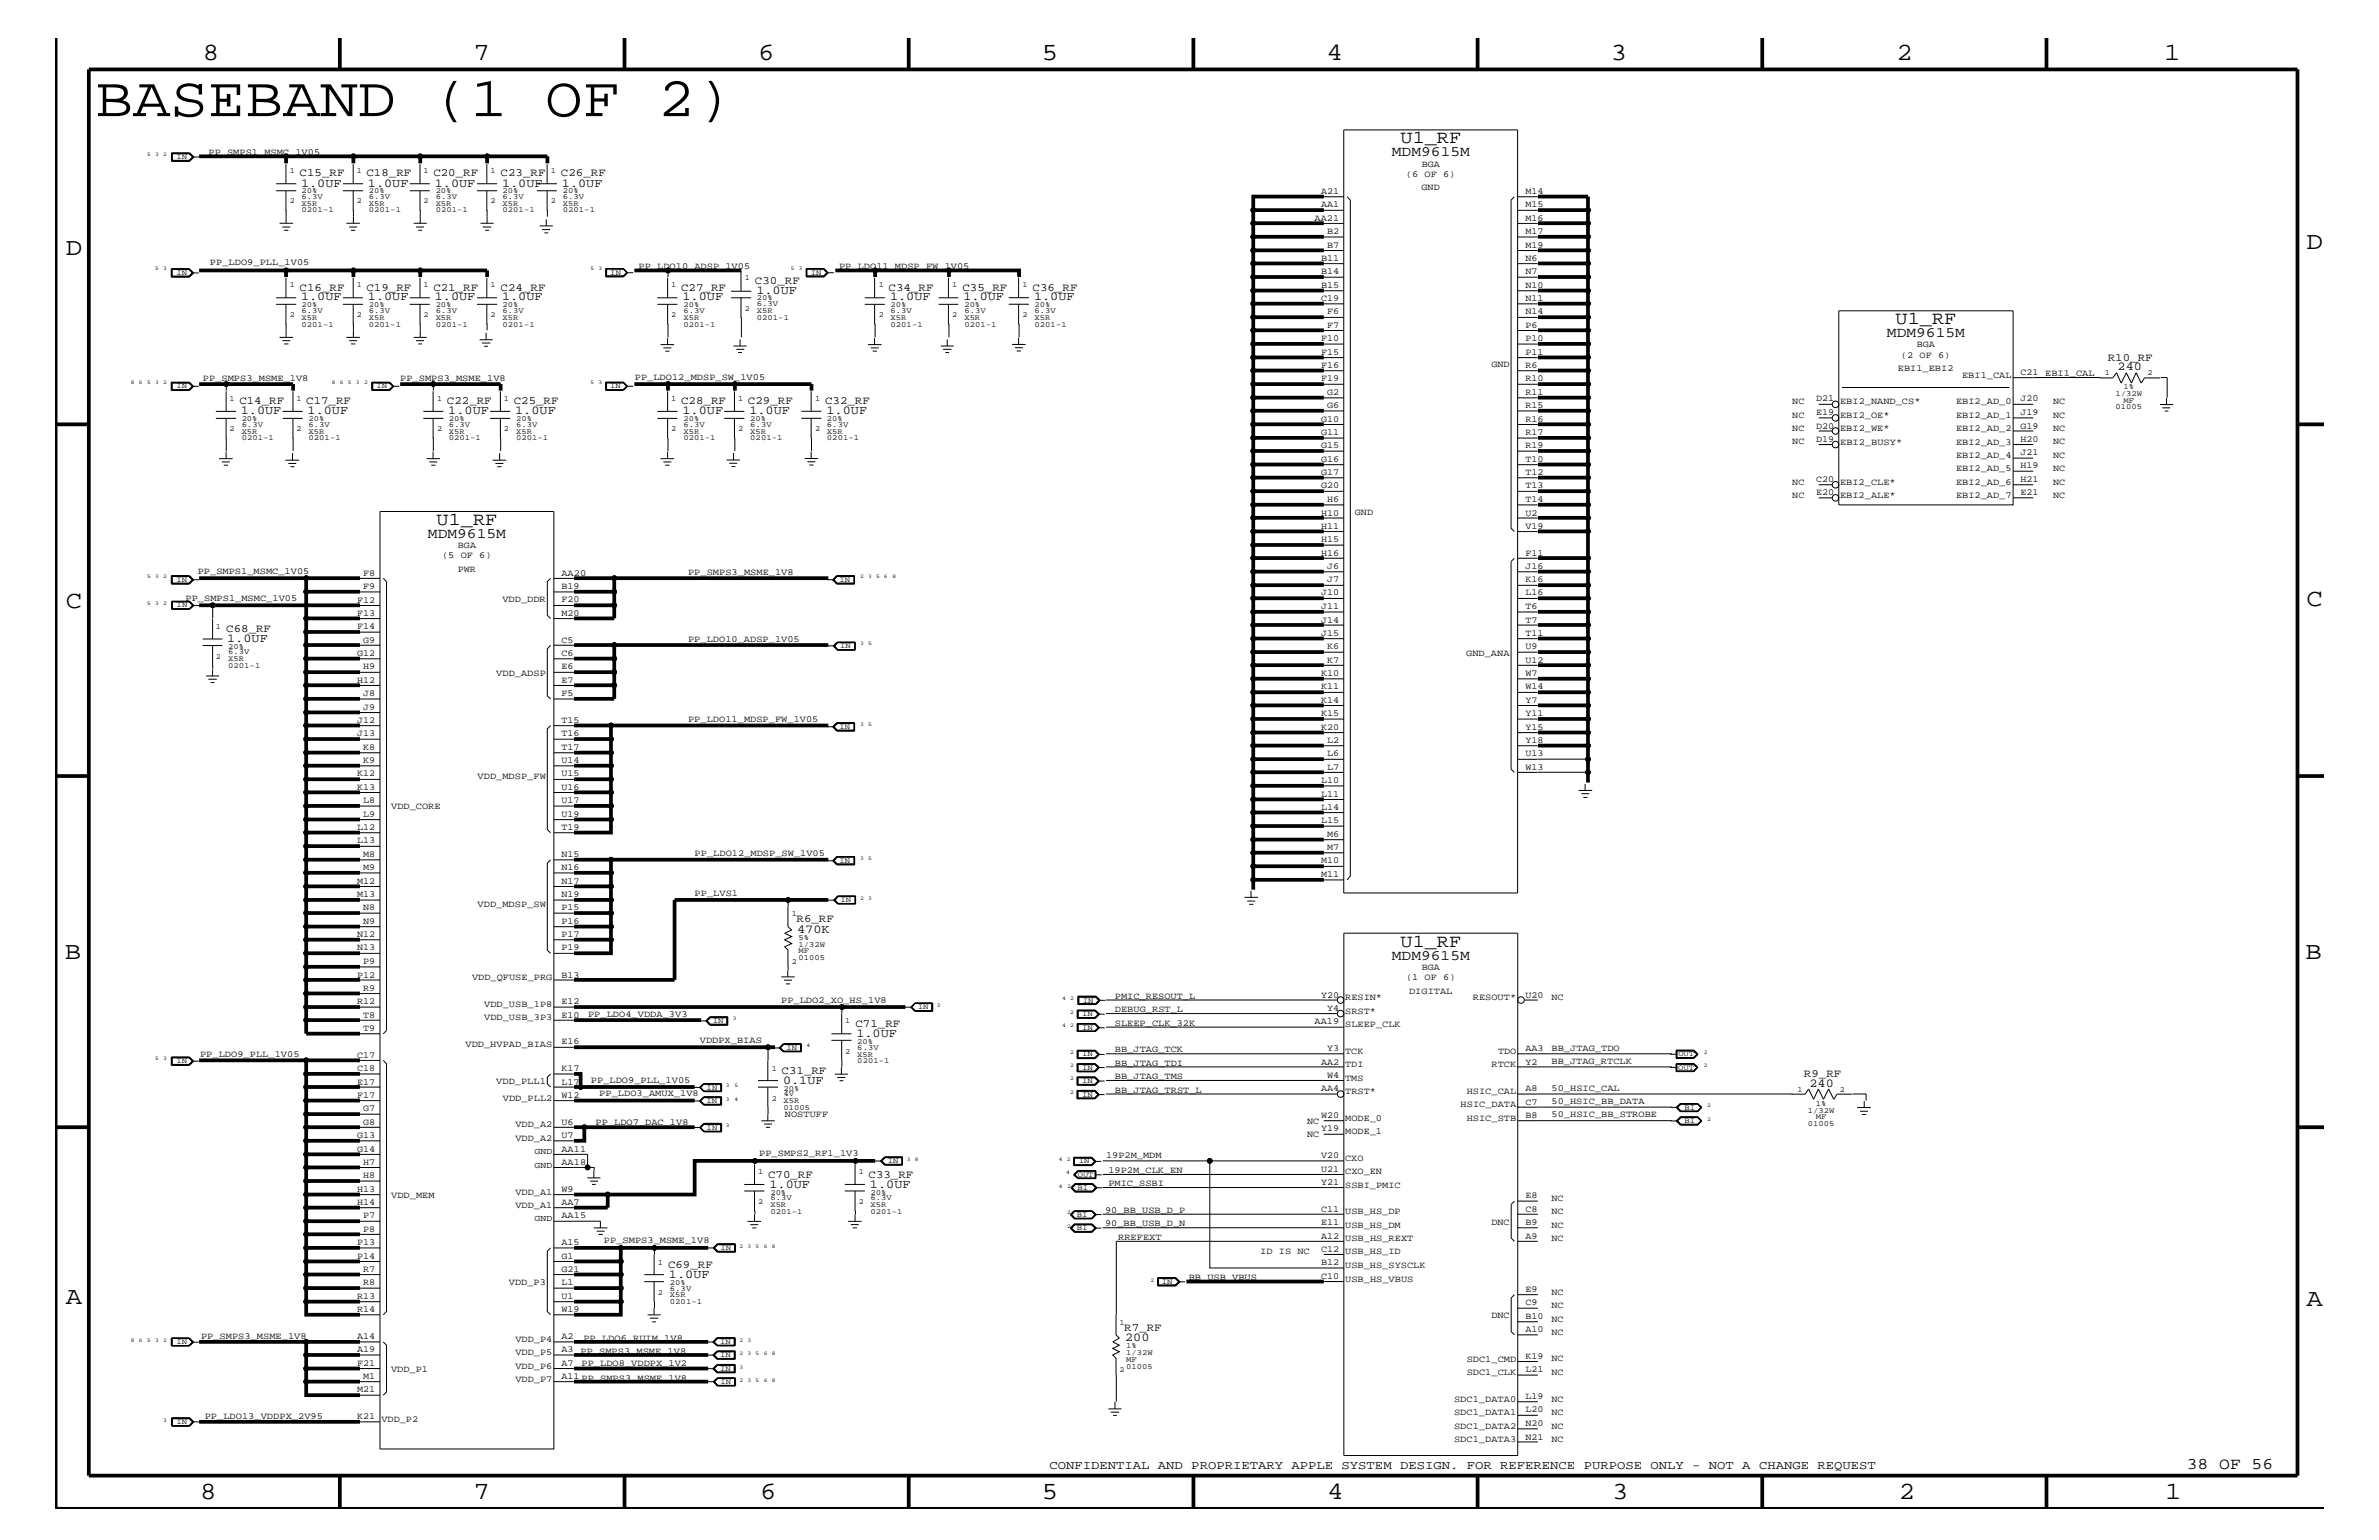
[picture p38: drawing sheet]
<svg xmlns="http://www.w3.org/2000/svg" width="432mm" height="279mm" viewBox="0 0 432 279" stroke-linecap="round" stroke-linejoin="round" font-family="sans-serif">
<defs><g id="words">
<text font-size="10.3" x="17.3" y="21.1">BASEBAND (1 OF 2)</text>
<g font-size="4.5">
<text x="36.8" y="10.9">8</text>
<text x="85.9" y="10.9">7</text>
<text x="137.6" y="10.9">6</text>
<text x="189.1" y="10.9">5</text>
<text x="240.8" y="10.9">4</text>
<text x="292.4" y="10.9">3</text>
<text x="344.2" y="10.9">2</text>
<text x="392.8" y="10.9">1</text>
<text x="12" y="46.3">D</text>
<text x="418.6" y="45.2">D</text>
<text x="12" y="110.2">C</text>
<text x="418.6" y="110">C</text>
<text x="418.5" y="174">B</text>
<text x="11.8" y="174.1">B</text>
<text x="12" y="236.6">A</text>
<text x="418.6" y="237">A</text>
<text x="36.3" y="272">8</text>
<text x="85.9" y="272">7</text>
<text x="138" y="272">6</text>
<text x="189.1" y="272">5</text>
<text x="240.9" y="272">4</text>
<text x="292.6" y="272">3</text>
<text x="344.6" y="272">2</text>
<text x="393" y="272">1</text>
</g>
<g font-size="3.3">
<text x="254.2" y="26">U1_RF</text>
<text x="344.1" y="58.7">U1_RF</text>
<text x="79.2" y="95.2">U1_RF</text>
<text x="254.2" y="171.8">U1_RF</text>
</g>
<text font-size="3" x="396.9" y="266.5">38 OF 56</text>
<g font-size="2.6">
<text x="252.6" y="28.4">MDM9615M</text>
<text x="342.5" y="61.2">MDM9615M</text>
<text x="77.7" y="97.6">MDM9615M</text>
<text x="252.6" y="174.1">MDM9615M</text>
</g>
<g font-size="2.2">
<text x="54.6" y="33.9">1.0UF</text>
<text x="66.8" y="33.9">1.0UF</text>
<text x="78.9" y="33.9">1.0UF</text>
<text x="91.1" y="33.9">1.0UF</text>
<text x="102" y="33.9">1.0UF</text>
<text x="137.3" y="53.3">1.0UF</text>
<text x="54.6" y="54.5">1.0UF</text>
<text x="66.8" y="54.5">1.0UF</text>
<text x="78.9" y="54.5">1.0UF</text>
<text x="91.1" y="54.5">1.0UF</text>
<text x="123.9" y="54.5">1.0UF</text>
<text x="161.5" y="54.5">1.0UF</text>
<text x="174.9" y="54.5">1.0UF</text>
<text x="187.7" y="54.5">1.0UF</text>
<text x="384.4" y="67.1">240</text>
<text x="43.7" y="75.1">1.0UF</text>
<text x="55.8" y="75.1">1.0UF</text>
<text x="81.4" y="75.1">1.0UF</text>
<text x="93.5" y="75.1">1.0UF</text>
<text x="123.9" y="75.1">1.0UF</text>
<text x="136" y="75.1">1.0UF</text>
<text x="150" y="75.1">1.0UF</text>
<text x="41.2" y="116.4">1.0UF</text>
<text x="144.7" y="169.2">470K</text>
<text x="155.4" y="188.1">1.0UF</text>
<text x="142.1" y="196.6">0.1UF</text>
<text x="328.4" y="197.1">240</text>
<text x="139.7" y="215.5">1.0UF</text>
<text x="157.9" y="215.5">1.0UF</text>
<text x="121.4" y="231.9">1.0UF</text>
<text x="204.2" y="243.3">200</text>
<text x="190.5" y="266.5">CONFIDENTIAL AND PROPRIETARY APPLE SYSTEM DESIGN. FOR REFERENCE PURPOSE ONLY - NOT A CHANGE REQUEST</text>
</g>
<g font-size="2">
<text x="54.4" y="32">C15_RF</text>
<text x="66.5" y="32">C18_RF</text>
<text x="78.7" y="32">C20_RF</text>
<text x="90.9" y="32">C23_RF</text>
<text x="101.8" y="32">C26_RF</text>
<text x="54.4" y="52.7">C16_RF</text>
<text x="66.5" y="52.7">C19_RF</text>
<text x="78.7" y="52.7">C21_RF</text>
<text x="90.9" y="52.7">C24_RF</text>
<text x="123.6" y="52.7">C27_RF</text>
<text x="137" y="51.4">C30_RF</text>
<text x="161.3" y="52.7">C34_RF</text>
<text x="174.7" y="52.7">C35_RF</text>
<text x="187.4" y="52.7">C36_RF</text>
<text x="382.6" y="65.4">R10_RF</text>
<text x="43.4" y="73.3">C14_RF</text>
<text x="55.6" y="73.3">C17_RF</text>
<text x="81.1" y="73.3">C22_RF</text>
<text x="93.2" y="73.3">C25_RF</text>
<text x="123.6" y="73.3">C28_RF</text>
<text x="135.8" y="73.3">C29_RF</text>
<text x="149.8" y="73.3">C32_RF</text>
<text x="41.1" y="114.7">C68_RF</text>
<text x="144.6" y="167.3">R6_RF</text>
<text x="155.3" y="186.4">C71_RF</text>
<text x="141.9" y="194.8">C31_RF</text>
<text x="327.4" y="195.4">R9_RF</text>
<text x="139.4" y="213.7">C70_RF</text>
<text x="157.6" y="213.7">C33_RF</text>
<text x="121.2" y="230">C69_RF</text>
<text x="204.1" y="241.5">R7_RF</text>
</g>
<g font-size="1.7">
<text x="37.8" y="28.1">PP_SMPS1_MSMC_1V05</text>
<text x="239.8" y="35.2">A21</text>
<text x="255.2" y="32.1">(6 OF 6)</text>
<text x="258" y="34.5">GND</text>
<text x="258.1" y="30.2">BGA</text>
<text x="276.9" y="35.2">M14</text>
<text x="238.6" y="40.1">AA21</text>
<text x="239.8" y="37.6">AA1</text>
<text x="276.9" y="37.6">M15</text>
<text x="276.9" y="40.1">M16</text>
<text x="239.8" y="47.4">B11</text>
<text x="240.9" y="42.5">B2</text>
<text x="240.9" y="44.9">B7</text>
<text x="276.9" y="42.5">M17</text>
<text x="276.9" y="44.9">M19</text>
<text x="276.9" y="47.4">N6</text>
<text x="38.1" y="48.1">PP_LDO9_PLL_1V05</text>
<text x="115.9" y="48.7">PP_LDO10_ADSP_1V05</text>
<text x="152.3" y="48.8">PP_LDO11_MDSP_FW_1V05</text>
<text x="239.8" y="49.7">B14</text>
<text x="239.8" y="52.2">B15</text>
<text x="276.9" y="52.2">N10</text>
<text x="276.9" y="49.7">N7</text>
<text x="239.8" y="54.6">C19</text>
<text x="240.9" y="59.5">F7</text>
<text x="240.9" y="57">F6</text>
<text x="276.9" y="57">N14</text>
<text x="276.9" y="59.5">P6</text>
<text x="276.9" y="54.6">N11</text>
<text x="239.8" y="61.9">F10</text>
<text x="239.8" y="64.3">F15</text>
<text x="276.9" y="64.3">P11</text>
<text x="276.9" y="61.9">P10</text>
<text x="345" y="64.9">(2 OF 6)</text>
<text x="347.9" y="63">BGA</text>
<text x="36.8" y="69.1">PP_SMPS3_MSME_1V8</text>
<text x="72.6" y="69.1">PP_SMPS3_MSME_1V8</text>
<text x="115.2" y="69">PP_LDO12_MDSP_SW_1V05</text>
<text x="239.8" y="66.8">F16</text>
<text x="239.8" y="69.2">F19</text>
<text x="240.9" y="71.6">G2</text>
<text x="270.7" y="66.7">GND</text>
<text x="276.9" y="69.2">R10</text>
<text x="276.9" y="71.6">R11</text>
<text x="276.9" y="66.8">R6</text>
<text x="344.5" y="67.3">EBI1_EBI2</text>
<text x="356.1" y="68.5">EBI1_CAL</text>
<text x="366.7" y="68">C21 EBI1_CAL</text>
<text x="239.8" y="76.5">G10</text>
<text x="240.9" y="74.1">G6</text>
<text x="276.9" y="76.5">R16</text>
<text x="276.9" y="74.1">R15</text>
<text x="325.3" y="73.3">NC</text>
<text x="325.3" y="75.8">NC</text>
<text x="329.6" y="72.8">D21</text>
<text x="329.6" y="75.3">E19</text>
<text x="329.6" y="77.7">D20</text>
<text x="334" y="75.8">EBI2_OE*</text>
<text x="334" y="73.4">EBI2_NAND_CS*</text>
<text x="355" y="73.4">EBI2_AD_0</text>
<text x="355" y="75.8">EBI2_AD_1</text>
<text x="366.7" y="72.8">J20</text>
<text x="366.7" y="75.3">J19</text>
<text x="366.7" y="77.7">G19</text>
<text x="372.6" y="75.8">NC</text>
<text x="372.6" y="73.3">NC</text>
<text x="239.8" y="78.9">G11</text>
<text x="239.8" y="81.3">G15</text>
<text x="239.8" y="83.8">G16</text>
<text x="276.9" y="78.9">R17</text>
<text x="276.9" y="81.3">R19</text>
<text x="276.9" y="83.8">T10</text>
<text x="325.3" y="78.2">NC</text>
<text x="325.3" y="80.6">NC</text>
<text x="329.6" y="80.1">D19</text>
<text x="334" y="78.2">EBI2_WE*</text>
<text x="334" y="80.7">EBI2_BUSY*</text>
<text x="355" y="78.2">EBI2_AD_2</text>
<text x="355" y="80.7">EBI2_AD_3</text>
<text x="355" y="83.1">EBI2_AD_4</text>
<text x="366.7" y="80.1">H20</text>
<text x="366.7" y="82.6">J21</text>
<text x="372.6" y="83.1">NC</text>
<text x="372.6" y="80.6">NC</text>
<text x="372.6" y="78.2">NC</text>
<text x="239.8" y="86.2">G17</text>
<text x="239.8" y="88.6">G20</text>
<text x="276.9" y="86.2">T12</text>
<text x="276.9" y="88.6">T13</text>
<text x="325.3" y="87.9">NC</text>
<text x="329.6" y="87.4">C20</text>
<text x="329.6" y="89.9">E20</text>
<text x="334" y="88">EBI2_CLE*</text>
<text x="355" y="88">EBI2_AD_6</text>
<text x="355" y="85.5">EBI2_AD_5</text>
<text x="366.7" y="87.4">H21</text>
<text x="366.7" y="85">H19</text>
<text x="366.7" y="89.9">E21</text>
<text x="372.6" y="87.9">NC</text>
<text x="372.6" y="85.5">NC</text>
<text x="239.8" y="93.5">H10</text>
<text x="239.8" y="95.9">H11</text>
<text x="240.9" y="91.1">H6</text>
<text x="245.9" y="93.4">GND</text>
<text x="276.9" y="93.5">U2</text>
<text x="276.9" y="95.9">V19</text>
<text x="276.9" y="91.1">T14</text>
<text x="325.3" y="90.3">NC</text>
<text x="334" y="90.3">EBI2_ALE*</text>
<text x="355" y="90.3">EBI2_AD_7</text>
<text x="372.6" y="90.3">NC</text>
<text x="80.2" y="101.3">(5 OF 6)</text>
<text x="83.1" y="99.5">BGA</text>
<text x="239.8" y="98.4">H15</text>
<text x="239.8" y="100.8">H16</text>
<text x="276.9" y="100.8">F11</text>
<text x="35.9" y="104.2">PP_SMPS1_MSMC_1V05</text>
<text x="65.9" y="104.5">F8</text>
<text x="65.9" y="106.9">F9</text>
<text x="83.1" y="103.7">PWR</text>
<text x="101.9" y="104.5">AA20</text>
<text x="101.9" y="106.8">B19</text>
<text x="124.9" y="104.3">PP_SMPS3_MSME_1V8</text>
<text x="240.9" y="103.2">J6</text>
<text x="240.9" y="105.7">J7</text>
<text x="276.9" y="105.7">K16</text>
<text x="276.9" y="103.2">J16</text>
<text x="33.7" y="109">PP_SMPS1_MSMC_1V05</text>
<text x="64.8" y="109.3">F12</text>
<text x="64.8" y="111.7">F13</text>
<text x="91.2" y="109.2">VDD_DDR</text>
<text x="101.9" y="109.3">F20</text>
<text x="101.9" y="111.7">M20</text>
<text x="239.8" y="108">J10</text>
<text x="239.8" y="110.5">J11</text>
<text x="239.8" y="113">J14</text>
<text x="276.9" y="113">T7</text>
<text x="276.9" y="108">L16</text>
<text x="276.9" y="110.5">T6</text>
<text x="64.8" y="114.1">F14</text>
<text x="64.8" y="119">G12</text>
<text x="65.9" y="116.6">G9</text>
<text x="101.9" y="116.6">C5</text>
<text x="101.9" y="119">C6</text>
<text x="124.9" y="116.4">PP_LDO10_ADSP_1V05</text>
<text x="239.8" y="115.3">J15</text>
<text x="240.9" y="117.8">K6</text>
<text x="266.1" y="118.9">GND_ANA</text>
<text x="276.9" y="115.3">T11</text>
<text x="276.9" y="117.8">U9</text>
<text x="64.8" y="123.9">H12</text>
<text x="65.9" y="121.4">H9</text>
<text x="90.1" y="122.6">VDD_ADSP</text>
<text x="101.9" y="121.4">E6</text>
<text x="101.9" y="123.9">E7</text>
<text x="239.8" y="122.6">K10</text>
<text x="239.8" y="125.1">K11</text>
<text x="240.9" y="120.3">K7</text>
<text x="276.9" y="120.3">U12</text>
<text x="276.9" y="125.1">W14</text>
<text x="276.9" y="122.6">W7</text>
<text x="64.8" y="131.2">J12</text>
<text x="65.9" y="128.7">J9</text>
<text x="65.9" y="126.3">J8</text>
<text x="101.9" y="126.3">F5</text>
<text x="101.9" y="131.2">T15</text>
<text x="124.9" y="131">PP_LDO11_MDSP_FW_1V05</text>
<text x="239.8" y="127.5">K14</text>
<text x="239.8" y="129.9">K15</text>
<text x="276.9" y="129.9">Y11</text>
<text x="276.9" y="127.5">Y7</text>
<text x="64.8" y="133.6">J13</text>
<text x="65.9" y="136">K8</text>
<text x="101.9" y="133.6">T16</text>
<text x="101.9" y="136">T17</text>
<text x="239.8" y="132.4">K20</text>
<text x="240.9" y="134.8">L2</text>
<text x="240.9" y="137.2">L6</text>
<text x="276.9" y="137.2">U13</text>
<text x="276.9" y="132.4">Y15</text>
<text x="276.9" y="134.8">Y18</text>
<text x="64.8" y="140.9">K12</text>
<text x="64.8" y="143.3">K13</text>
<text x="65.9" y="138.4">K9</text>
<text x="86.7" y="141.4">VDD_MDSP_FW</text>
<text x="101.9" y="138.4">U14</text>
<text x="101.9" y="140.9">U15</text>
<text x="101.9" y="143.3">U16</text>
<text x="239.8" y="142.1">L10</text>
<text x="240.9" y="139.7">L7</text>
<text x="276.9" y="139.7">W13</text>
<text x="65.9" y="145.7">L8</text>
<text x="65.9" y="148.2">L9</text>
<text x="71" y="146.8">VDD_CORE</text>
<text x="101.9" y="145.7">U17</text>
<text x="101.9" y="148.2">U19</text>
<text x="239.8" y="149.4">L15</text>
<text x="239.8" y="144.5">L11</text>
<text x="239.8" y="147">L14</text>
<text x="64.8" y="150.6">L12</text>
<text x="64.8" y="153">L13</text>
<text x="65.9" y="155.5">M8</text>
<text x="101.9" y="155.5">N15</text>
<text x="101.9" y="150.6">T19</text>
<text x="126.1" y="155.3">PP_LDO12_MDSP_SW_1V05</text>
<text x="240.9" y="151.8">M6</text>
<text x="240.9" y="154.3">M7</text>
<text x="64.8" y="160.3">M12</text>
<text x="65.9" y="157.9">M9</text>
<text x="101.9" y="160.3">N17</text>
<text x="101.9" y="157.9">N16</text>
<text x="239.8" y="156.7">M10</text>
<text x="239.8" y="159.1">M11</text>
<text x="64.8" y="162.8">M13</text>
<text x="65.9" y="165.1">N8</text>
<text x="65.9" y="167.6">N9</text>
<text x="86.7" y="164.5">VDD_MDSP_SW</text>
<text x="101.9" y="162.8">N19</text>
<text x="101.9" y="165.1">P15</text>
<text x="101.9" y="167.6">P16</text>
<text x="126.1" y="162.6">PP_LVS1</text>
<text x="64.8" y="170.1">N12</text>
<text x="64.8" y="172.4">N13</text>
<text x="101.9" y="170.1">P17</text>
<text x="101.9" y="172.4">P19</text>
<text x="64.8" y="177.4">P12</text>
<text x="65.9" y="174.9">P9</text>
<text x="65.9" y="179.7">R9</text>
<text x="85.7" y="177.8">VDD_QFUSE_PRG</text>
<text x="101.9" y="177.4">B13</text>
<text x="255.2" y="177.8">(1 OF 6)</text>
<text x="258.1" y="176">BGA</text>
<text x="64.8" y="182.2">R12</text>
<text x="65.9" y="184.7">T8</text>
<text x="87.9" y="185.1">VDD_USB_3P3</text>
<text x="87.9" y="182.7">VDD_USB_1P8</text>
<text x="101.9" y="184.7">E10</text>
<text x="101.9" y="182.2">E12</text>
<text x="106.7" y="184.6">PP_LDO4_VDDA_3V3</text>
<text x="141.8" y="181.9">PP_LDO2_XO_HS_1V8</text>
<text x="202.4" y="181.2">PMIC_RESOUT_L</text>
<text x="202.4" y="183.6">DEBUG_RST_L</text>
<text x="238.6" y="185.8">AA19</text>
<text x="239.8" y="181">Y20</text>
<text x="240.9" y="183.4">Y4</text>
<text x="244.2" y="181.4">RESIN*</text>
<text x="244.2" y="183.9">SRST*</text>
<text x="255.8" y="180.3">DIGITAL</text>
<text x="267.3" y="181.4">RESOUT*</text>
<text x="276.9" y="181">U20</text>
<text x="281.6" y="181.4">NC</text>
<text x="36.3" y="191.8">PP_LDO9_PLL_1V05</text>
<text x="64.8" y="191.9">C17</text>
<text x="65.9" y="187">T9</text>
<text x="84.5" y="190">VDD_HVPAD_BIAS</text>
<text x="101.9" y="189.5">E16</text>
<text x="127" y="189.2">VDDPX_BIAS</text>
<text x="202.4" y="186.1">SLEEP_CLK_32K</text>
<text x="202.4" y="190.9">BB_JTAG_TCK</text>
<text x="240.9" y="190.7">Y3</text>
<text x="244.2" y="191.2">TCK</text>
<text x="244.2" y="186.4">SLEEP_CLK</text>
<text x="271.9" y="191.2">TDO</text>
<text x="276.9" y="190.7">AA3</text>
<text x="281.6" y="190.6">BB_JTAG_TDO</text>
<text x="64.8" y="194.3">C18</text>
<text x="64.8" y="196.8">E17</text>
<text x="90.1" y="196.6">VDD_PLL1</text>
<text x="101.9" y="194.3">K17</text>
<text x="101.9" y="196.8">L17</text>
<text x="107.2" y="196.5">PP_LDO9_PLL_1V05</text>
<text x="202.4" y="193.4">BB_JTAG_TDI</text>
<text x="202.4" y="195.8">BB_JTAG_TMS</text>
<text x="239.8" y="193.1">AA2</text>
<text x="239.8" y="198">AA4</text>
<text x="240.9" y="195.5">W4</text>
<text x="244.2" y="196">TMS</text>
<text x="244.2" y="193.6">TDI</text>
<text x="270.7" y="193.6">RTCK</text>
<text x="276.9" y="193.1">Y2</text>
<text x="276.9" y="198">A8</text>
<text x="281.6" y="193">BB_JTAG_RTCLK</text>
<text x="281.6" y="197.9">50_HSIC_CAL</text>
<text x="64.8" y="199.2">F17</text>
<text x="65.9" y="201.6">G7</text>
<text x="91.3" y="199.7">VDD_PLL2</text>
<text x="101.9" y="199.2">W12</text>
<text x="108.8" y="198.8">PP_LDO3_AMUX_1V8</text>
<text x="142.5" y="202.7">NOSTUFF</text>
<text x="202.4" y="198.2">BB_JTAG_TRST_L</text>
<text x="237.2" y="203.9">NC</text>
<text x="239.8" y="202.8">W20</text>
<text x="244.2" y="203.3">MODE_0</text>
<text x="244.2" y="198.5">TRST*</text>
<text x="265.1" y="200.9">HSIC_DATA</text>
<text x="266.2" y="198.5">HSIC_CAL</text>
<text x="266.2" y="203.3">HSIC_STB</text>
<text x="276.9" y="200.4">C7</text>
<text x="276.9" y="202.8">B8</text>
<text x="281.6" y="202.7">50_HSIC_BB_STROBE</text>
<text x="281.6" y="200.3">50_HSIC_BB_DATA</text>
<text x="64.8" y="206.5">G13</text>
<text x="64.8" y="208.9">G14</text>
<text x="65.9" y="204.1">G8</text>
<text x="93.6" y="204.5">VDD_A2</text>
<text x="93.6" y="207">VDD_A2</text>
<text x="101.9" y="208.9">AA11</text>
<text x="101.9" y="204.1">U6</text>
<text x="101.9" y="206.5">U7</text>
<text x="108.1" y="204.1">PP_LDO7_DAC_1V8</text>
<text x="137.8" y="209.8">PP_SMPS2_RF1_1V3</text>
<text x="237.2" y="206.4">NC</text>
<text x="239.8" y="205.3">Y19</text>
<text x="244.2" y="205.8">MODE_1</text>
<text x="65.9" y="211.4">H7</text>
<text x="65.9" y="213.8">H8</text>
<text x="101.9" y="211.4">AA18</text>
<text x="200.7" y="210">19P2M_MDM</text>
<text x="201.2" y="212.8">19P2M_CLK_EN</text>
<text x="201.2" y="215.2">PMIC_SSBI</text>
<text x="239.8" y="214.9">Y21</text>
<text x="239.8" y="210.1">V20</text>
<text x="239.8" y="212.6">U21</text>
<text x="244.2" y="210.6">CXO</text>
<text x="244.2" y="213.1">CXO_EN</text>
<text x="244.2" y="215.5">SSBI_PMIC</text>
<text x="64.8" y="216.2">H13</text>
<text x="64.8" y="218.6">H14</text>
<text x="65.9" y="221">P7</text>
<text x="71" y="217.3">VDD_MEM</text>
<text x="93.6" y="219.1">VDD_A1</text>
<text x="93.6" y="216.7">VDD_A1</text>
<text x="101.9" y="221.1">AA15</text>
<text x="101.9" y="218.6">AA7</text>
<text x="101.9" y="216.2">W9</text>
<text x="200.6" y="220.1">90_BB_USB_D_P</text>
<text x="239.8" y="219.9">C11</text>
<text x="244.2" y="220.3">USB_HS_DP</text>
<text x="276.9" y="217.4">E8</text>
<text x="276.9" y="219.9">C8</text>
<text x="281.6" y="217.9">NC</text>
<text x="281.6" y="220.3">NC</text>
<text x="64.8" y="225.9">P13</text>
<text x="65.9" y="223.5">P8</text>
<text x="101.9" y="225.9">A15</text>
<text x="109.6" y="225.6">PP_SMPS3_MSME_1V8</text>
<text x="200.6" y="222.5">90_BB_USB_D_N</text>
<text x="203" y="225">RREFEXT</text>
<text x="228.7" y="227.6">ID IS NC</text>
<text x="239.8" y="222.2">E11</text>
<text x="239.8" y="227.2">C12</text>
<text x="239.8" y="224.7">A12</text>
<text x="244.2" y="222.8">USB_HS_DM</text>
<text x="244.2" y="227.6">USB_HS_ID</text>
<text x="244.2" y="225.2">USB_HS_REXT</text>
<text x="270.7" y="222.2">DNC</text>
<text x="276.9" y="222.2">B9</text>
<text x="276.9" y="224.7">A9</text>
<text x="281.6" y="222.7">NC</text>
<text x="281.6" y="225.2">NC</text>
<text x="64.8" y="228.3">P14</text>
<text x="65.9" y="230.8">R7</text>
<text x="65.9" y="233.2">R8</text>
<text x="92.4" y="233.1">VDD_P3</text>
<text x="101.9" y="228.3">G1</text>
<text x="101.9" y="230.8">G21</text>
<text x="101.9" y="233.2">L1</text>
<text x="215.8" y="232.3">BB_USB_VBUS</text>
<text x="239.8" y="232">C10</text>
<text x="239.8" y="229.5">B12</text>
<text x="244.2" y="230.1">USB_HS_SYSCLK</text>
<text x="244.2" y="232.5">USB_HS_VBUS</text>
<text x="64.8" y="235.6">R13</text>
<text x="64.8" y="238.1">R14</text>
<text x="101.9" y="235.6">U1</text>
<text x="101.9" y="238.1">W19</text>
<text x="270.7" y="239.1">DNC</text>
<text x="276.9" y="234.5">E9</text>
<text x="276.9" y="236.8">C9</text>
<text x="276.9" y="239.3">B10</text>
<text x="281.6" y="239.8">NC</text>
<text x="281.6" y="237.3">NC</text>
<text x="281.6" y="234.9">NC</text>
<text x="36.5" y="242.9">PP_SMPS3_MSME_1V8</text>
<text x="64.8" y="242.9">A14</text>
<text x="64.8" y="245.3">A19</text>
<text x="93.6" y="243.5">VDD_P4</text>
<text x="93.6" y="245.8">VDD_P5</text>
<text x="101.9" y="242.9">A2</text>
<text x="101.9" y="245.3">A3</text>
<text x="105.4" y="245.7">PP_SMPS3_MSME_1V8</text>
<text x="105.9" y="243.3">PP_LDO6_RUIM_1V8</text>
<text x="276.9" y="241.7">A10</text>
<text x="281.6" y="242.2">NC</text>
<text x="64.8" y="247.8">F21</text>
<text x="65.9" y="250.2">M1</text>
<text x="71" y="248.9">VDD_P1</text>
<text x="93.6" y="250.7">VDD_P7</text>
<text x="93.6" y="248.3">VDD_P6</text>
<text x="101.9" y="250.2">A11 PP_SMPS3_MSME_1V8</text>
<text x="101.9" y="247.8">A7</text>
<text x="105.5" y="247.8">PP_LDO8_VDDPX_1V2</text>
<text x="266.2" y="249.5">SDC1_CLK</text>
<text x="266.2" y="247">SDC1_CMD</text>
<text x="276.9" y="249">L21</text>
<text x="276.9" y="246.6">K19</text>
<text x="281.6" y="249.5">NC</text>
<text x="281.6" y="247">NC</text>
<text x="37.2" y="257.5">PP_LDO13_VDDPX_2V95</text>
<text x="64.8" y="252.6">M21</text>
<text x="64.8" y="257.5">K21</text>
<text x="69.2" y="258">VDD_P2</text>
<text x="263.9" y="256.8">SDC1_DATA1</text>
<text x="263.9" y="254.3">SDC1_DATA0</text>
<text x="276.9" y="256.3">L20</text>
<text x="276.9" y="253.9">L19</text>
<text x="281.6" y="254.3">NC</text>
<text x="281.6" y="256.8">NC</text>
<text x="263.9" y="261.6">SDC1_DATA3</text>
<text x="263.9" y="259.2">SDC1_DATA2</text>
<text x="276.9" y="261.2">N21</text>
<text x="276.9" y="258.7">N20</text>
<text x="281.6" y="261.6">NC</text>
<text x="281.6" y="259.2">NC</text>
</g>
<g font-size="1.6">
<text x="97" y="209.4">GND</text>
<text x="97" y="211.8">GND</text>
<text x="97" y="221.6">GND</text>
</g>
<g font-size="1.4">
<text x="32.1" y="28.9">IN</text>
<text x="52.6" y="31.4">1</text>
<text x="54.7" y="35.1">20%</text>
<text x="64.7" y="31.4">1</text>
<text x="66.9" y="35.1">20%</text>
<text x="76.9" y="31.4">1</text>
<text x="79.1" y="35.1">20%</text>
<text x="89" y="31.4">1</text>
<text x="91.2" y="35.1">20%</text>
<text x="99.9" y="31.4">1</text>
<text x="102.2" y="35.1">20%</text>
<text x="52.6" y="36.9">2</text>
<text x="54.7" y="38.5">0201-1</text>
<text x="54.7" y="36.2">6.3V</text>
<text x="54.7" y="37.4">X5R</text>
<text x="64.7" y="36.9">2</text>
<text x="66.9" y="38.5">0201-1</text>
<text x="66.9" y="36.2">6.3V</text>
<text x="66.9" y="37.4">X5R</text>
<text x="76.9" y="36.9">2</text>
<text x="79.1" y="38.5">0201-1</text>
<text x="79.1" y="36.2">6.3V</text>
<text x="79.1" y="37.4">X5R</text>
<text x="89" y="36.9">2</text>
<text x="91.2" y="37.4">X5R</text>
<text x="91.2" y="38.5">0201-1</text>
<text x="91.2" y="36.2">6.3V</text>
<text x="99.9" y="36.9">2</text>
<text x="102.2" y="38.5">0201-1</text>
<text x="102.2" y="36.2">6.3V</text>
<text x="102.2" y="37.4">X5R</text>
<text x="32" y="49.9">IN</text>
<text x="52.6" y="52">1</text>
<text x="64.7" y="52">1</text>
<text x="76.9" y="52">1</text>
<text x="89" y="52">1</text>
<text x="110.8" y="49.8">IN</text>
<text x="121.8" y="52">1</text>
<text x="135.2" y="50.9">1</text>
<text x="147.2" y="49.8">IN</text>
<text x="159.5" y="52">1</text>
<text x="172.8" y="52">1</text>
<text x="185.6" y="52">1</text>
<text x="52.6" y="57.6">2</text>
<text x="54.7" y="59.2">0201-1</text>
<text x="54.7" y="56.8">6.3V</text>
<text x="54.7" y="55.7">20%</text>
<text x="54.7" y="58.1">X5R</text>
<text x="64.7" y="57.6">2</text>
<text x="66.9" y="59.2">0201-1</text>
<text x="66.9" y="56.8">6.3V</text>
<text x="66.9" y="58.1">X5R</text>
<text x="66.9" y="55.7">20%</text>
<text x="76.9" y="57.6">2</text>
<text x="79.1" y="59.2">0201-1</text>
<text x="79.1" y="56.8">6.3V</text>
<text x="79.1" y="55.7">20%</text>
<text x="79.1" y="58.1">X5R</text>
<text x="89" y="57.6">2</text>
<text x="91.2" y="59.2">0201-1</text>
<text x="91.2" y="56.8">6.3V</text>
<text x="91.2" y="58.1">X5R</text>
<text x="91.2" y="55.7">20%</text>
<text x="121.8" y="57.6">2</text>
<text x="124" y="59.2">0201-1</text>
<text x="124" y="56.8">6.3V</text>
<text x="124" y="58.1">X5R</text>
<text x="124" y="55.7">20%</text>
<text x="135.2" y="56.4">2</text>
<text x="137.4" y="58.1">0201-1</text>
<text x="137.4" y="55.6">6.3V</text>
<text x="137.4" y="56.8">X5R</text>
<text x="137.4" y="54.5">20%</text>
<text x="159.5" y="57.6">2</text>
<text x="161.6" y="59.2">0201-1</text>
<text x="161.6" y="56.8">6.3V</text>
<text x="161.6" y="58.1">X5R</text>
<text x="161.6" y="55.7">20%</text>
<text x="172.8" y="57.6">2</text>
<text x="175" y="59.2">0201-1</text>
<text x="175" y="56.8">6.3V</text>
<text x="175" y="58.1">X5R</text>
<text x="175" y="55.7">20%</text>
<text x="185.6" y="57.6">2</text>
<text x="187.8" y="59.2">0201-1</text>
<text x="187.8" y="56.8">6.3V</text>
<text x="187.8" y="55.7">20%</text>
<text x="187.8" y="58.1">X5R</text>
<text x="32" y="70.4">IN</text>
<text x="68.3" y="70.4">IN</text>
<text x="110.8" y="70.4">IN</text>
<text x="382.1" y="68.1">1</text>
<text x="384" y="71.9">1/32W</text>
<text x="385.4" y="70.6">1%</text>
<text x="389.8" y="68.1">2</text>
<text x="41.7" y="72.7">1</text>
<text x="43.9" y="77.5">6.3V</text>
<text x="43.9" y="76.4">20%</text>
<text x="53.8" y="72.7">1</text>
<text x="56" y="77.5">6.3V</text>
<text x="56" y="76.4">20%</text>
<text x="79.3" y="72.7">1</text>
<text x="81.5" y="77.5">6.3V</text>
<text x="81.5" y="76.4">20%</text>
<text x="91.5" y="72.7">1</text>
<text x="93.7" y="77.5">6.3V</text>
<text x="93.7" y="76.4">20%</text>
<text x="121.8" y="72.7">1</text>
<text x="124" y="77.5">6.3V</text>
<text x="124" y="76.4">20%</text>
<text x="134" y="72.7">1</text>
<text x="136.2" y="77.5">6.3V</text>
<text x="136.2" y="76.4">20%</text>
<text x="148" y="72.7">1</text>
<text x="150.1" y="77.5">6.3V</text>
<text x="150.1" y="76.4">20%</text>
<text x="384" y="74.3">01005</text>
<text x="385.4" y="73.1">MF</text>
<text x="41.7" y="78.2">2</text>
<text x="43.9" y="79.9">0201-1</text>
<text x="43.9" y="78.7">X5R</text>
<text x="53.8" y="78.2">2</text>
<text x="56" y="79.9">0201-1</text>
<text x="56" y="78.7">X5R</text>
<text x="79.3" y="78.2">2</text>
<text x="81.5" y="79.9">0201-1</text>
<text x="81.5" y="78.7">X5R</text>
<text x="91.5" y="78.2">2</text>
<text x="93.7" y="79.9">0201-1</text>
<text x="93.7" y="78.7">X5R</text>
<text x="121.8" y="78.2">2</text>
<text x="124" y="79.9">0201-1</text>
<text x="124" y="78.7">X5R</text>
<text x="134" y="78.2">2</text>
<text x="136.2" y="79.9">0201-1</text>
<text x="136.2" y="78.7">X5R</text>
<text x="148" y="78.2">2</text>
<text x="150.1" y="79.9">0201-1</text>
<text x="150.1" y="78.7">X5R</text>
<text x="32" y="105.6">IN</text>
<text x="152.4" y="105.6">IN</text>
<text x="32.1" y="110.2">IN</text>
<text x="39.2" y="119.5">2</text>
<text x="39.2" y="114.1">1</text>
<text x="41.4" y="118.7">6.3V</text>
<text x="41.4" y="117.7">20%</text>
<text x="152.5" y="117.6">IN</text>
<text x="41.4" y="120">X5R</text>
<text x="41.4" y="121.2">0201-1</text>
<text x="152.4" y="132.3">IN</text>
<text x="152.4" y="156.5">IN</text>
<text x="143.7" y="166.2">1</text>
<text x="152.6" y="163.7">IN</text>
<text x="144.9" y="171.8">1/32W</text>
<text x="144.9" y="170.5">5%</text>
<text x="144.9" y="172.9">MF</text>
<text x="143.7" y="174.8">2</text>
<text x="144.9" y="174.1">01005</text>
<text x="129.4" y="185.6">IN</text>
<text x="153.4" y="185.7">1</text>
<text x="166.6" y="183.1">IN</text>
<text x="196.4" y="184.3">IN</text>
<text x="196.6" y="181.9">IN</text>
<text x="142.8" y="190.5">IN</text>
<text x="153.4" y="191.2">2</text>
<text x="155.6" y="190.4">6.3V</text>
<text x="155.6" y="189.3">20%</text>
<text x="155.6" y="191.7">X5R</text>
<text x="196.4" y="191.6">IN</text>
<text x="196.4" y="186.8">IN</text>
<text x="304.6" y="191.6">OUT</text>
<text x="32" y="192.9">IN</text>
<text x="128.3" y="197.7">IN</text>
<text x="140.1" y="194.2">1</text>
<text x="142.2" y="197.9">20%</text>
<text x="155.6" y="192.9">0201-1</text>
<text x="196.4" y="196.5">IN</text>
<text x="196.4" y="194.1">IN</text>
<text x="304.6" y="194.1">OUT</text>
<text x="128.3" y="200.1">IN</text>
<text x="140.1" y="199.7">2</text>
<text x="142.2" y="198.9">4V</text>
<text x="142.2" y="201.4">01005</text>
<text x="142.2" y="200.2">X5R</text>
<text x="196.4" y="198.9">IN</text>
<text x="305.7" y="201.3">BI</text>
<text x="305.8" y="203.7">BI</text>
<text x="326.2" y="198.1">1</text>
<text x="328.1" y="201.9">1/32W</text>
<text x="329.6" y="203.1">MF</text>
<text x="329.6" y="200.7">1%</text>
<text x="334" y="198.1">2</text>
<text x="128.3" y="205">IN</text>
<text x="328.1" y="204.3">01005</text>
<text x="137.6" y="213.1">1</text>
<text x="155.9" y="213.1">1</text>
<text x="161.2" y="211">IN</text>
<text x="195.5" y="215.9">BI</text>
<text x="195.6" y="213.5">OUT</text>
<text x="195.8" y="211.1">IN</text>
<text x="137.6" y="218.5">2</text>
<text x="139.8" y="220.2">0201-1</text>
<text x="139.8" y="217.7">6.3V</text>
<text x="139.8" y="216.7">20%</text>
<text x="139.8" y="219">X5R</text>
<text x="155.9" y="218.5">2</text>
<text x="158" y="220.2">0201-1</text>
<text x="158" y="217.7">6.3V</text>
<text x="158" y="219">X5R</text>
<text x="158" y="216.7">20%</text>
<text x="195.4" y="220.8">BI</text>
<text x="130.8" y="226.8">IN</text>
<text x="195.4" y="223.2">BI</text>
<text x="119.4" y="229.5">1</text>
<text x="121.6" y="233.1">20%</text>
<text x="210.9" y="232.9">IN</text>
<text x="119.4" y="234.9">2</text>
<text x="121.6" y="236.6">0201-1</text>
<text x="121.6" y="234.2">6.3V</text>
<text x="121.6" y="235.4">X5R</text>
<text x="32" y="243.9">IN</text>
<text x="130.7" y="243.8">IN</text>
<text x="203.2" y="240.4">1</text>
<text x="204.4" y="244.6">1%</text>
<text x="204.4" y="245.8">1/32W</text>
<text x="130.7" y="248.7">IN</text>
<text x="130.7" y="246.2">IN</text>
<text x="130.8" y="251.1">IN</text>
<text x="203.2" y="248.9">2</text>
<text x="204.4" y="247">MF</text>
<text x="204.4" y="248.3">01005</text>
<text x="32.1" y="258.4">IN</text>
</g>
<g font-size="1">
<text x="26.7" y="28.4">5</text>
<text x="28.2" y="28.4">3</text>
<text x="29.6" y="28.4">2</text>
<text x="28.2" y="49.1">5</text>
<text x="29.6" y="49.1">3</text>
<text x="107.2" y="49.1">5</text>
<text x="108.6" y="49.1">3</text>
<text x="143.6" y="49.1">5</text>
<text x="145" y="49.1">3</text>
<text x="23.8" y="69.7">8</text>
<text x="25.2" y="69.7">6</text>
<text x="26.7" y="69.7">5</text>
<text x="28.2" y="69.7">3</text>
<text x="29.6" y="69.7">2</text>
<text x="60.2" y="69.7">8</text>
<text x="61.7" y="69.7">6</text>
<text x="63.1" y="69.7">5</text>
<text x="64.6" y="69.7">3</text>
<text x="66.1" y="69.7">2</text>
<text x="107.2" y="69.7">5</text>
<text x="108.6" y="69.7">3</text>
<text x="26.7" y="104.9">5</text>
<text x="28.2" y="104.9">3</text>
<text x="29.6" y="104.9">2</text>
<text x="156.1" y="104.9">2</text>
<text x="157.6" y="104.9">3</text>
<text x="159" y="104.9">5</text>
<text x="160.4" y="104.9">6</text>
<text x="162" y="104.9">8</text>
<text x="26.7" y="109.8">5</text>
<text x="28.2" y="109.8">3</text>
<text x="29.6" y="109.8">2</text>
<text x="156.1" y="117">3</text>
<text x="157.6" y="117">5</text>
<text x="156.1" y="131.6">3</text>
<text x="157.6" y="131.6">5</text>
<text x="156.1" y="156">3</text>
<text x="157.6" y="156">5</text>
<text x="156.1" y="163.3">2</text>
<text x="157.6" y="163.3">3</text>
<text x="133" y="185.1">3</text>
<text x="170" y="182.7">3</text>
<text x="192.8" y="181.4">4</text>
<text x="194.2" y="183.9">2</text>
<text x="194.2" y="181.4">2</text>
<text x="146.4" y="190">4</text>
<text x="192.8" y="186.4">4</text>
<text x="194.2" y="186.4">2</text>
<text x="194.2" y="191.2">2</text>
<text x="309.3" y="191.2">2</text>
<text x="28.2" y="192.4">5</text>
<text x="29.6" y="192.4">3</text>
<text x="131.8" y="197.2">3</text>
<text x="133.3" y="197.2">5</text>
<text x="194.2" y="193.6">2</text>
<text x="194.2" y="196">2</text>
<text x="309.3" y="193.6">2</text>
<text x="131.8" y="199.7">3</text>
<text x="133.3" y="199.7">4</text>
<text x="194.2" y="198.5">2</text>
<text x="309.9" y="203.3">2</text>
<text x="309.9" y="200.9">2</text>
<text x="131.8" y="204.5">3</text>
<text x="164.6" y="210.6">3</text>
<text x="166" y="210.6">8</text>
<text x="192.2" y="210.6">4</text>
<text x="192.2" y="215.5">4</text>
<text x="193.5" y="213.1">4</text>
<text x="193.6" y="210.6">2</text>
<text x="193.7" y="215.5">2</text>
<text x="193.7" y="220.3">2</text>
<text x="134.2" y="226.4">2</text>
<text x="135.7" y="226.4">3</text>
<text x="137.1" y="226.4">5</text>
<text x="138.6" y="226.4">6</text>
<text x="140.1" y="226.4">8</text>
<text x="193.7" y="222.8">2</text>
<text x="208.8" y="232.5">2</text>
<text x="23.8" y="243.5">8</text>
<text x="25.2" y="243.5">6</text>
<text x="26.7" y="243.5">5</text>
<text x="28.2" y="243.5">3</text>
<text x="29.6" y="243.5">2</text>
<text x="134.2" y="245.8">2</text>
<text x="134.2" y="243.5">2</text>
<text x="135.7" y="245.8">3</text>
<text x="135.7" y="243.5">3</text>
<text x="137.1" y="245.8">5</text>
<text x="138.6" y="245.8">6</text>
<text x="140.1" y="245.8">8</text>
<text x="134.2" y="250.7">2</text>
<text x="134.2" y="248.3">3</text>
<text x="135.7" y="250.7">3</text>
<text x="137.1" y="250.7">5</text>
<text x="138.6" y="250.7">6</text>
<text x="140.1" y="250.7">8</text>
<text x="29.6" y="258">3</text>
</g>
</g></defs>
<g fill="none" stroke="#000" stroke-width=".18">
<path d="M31.1 27.7h3.3l.8 .8-.8 .8h-3.3zM31.3 27.9h3l.6 .6-.6 .6h-3zM34.3 27.8l.8 .7-.8 .8M34.3 27.8h-3.1v1.5M34.3 27.8l.7 .7-.7 .7h-3.1M34.9 28.5h1.2M50.1 34.6h3.7M50.1 33.3h3.7M51.9 29.8v3.5M51.9 34.6v5.9M62.2 33.3h3.7M62.2 34.6h3.7"/>
<path d="M64.1 29.8v3.5M64.1 34.6v3.7M64.1 38.1v2.4M74.4 34.6h3.6M74.4 33.3h3.6M76.2 29.8v3.5M76.2 34.6v3.7M76.3 38.1v2.4M86.6 33.3h3.6M86.6 34.6h3.6M88.4 29.8v3.5M88.4 34.6v3.7"/>
<path d="M88.4 38.1v2.4M97.4 34.6h3.7M97.4 33.3h3.7M99.2 39.8v1.2M99.3 29.8v3.5M99.3 34.6v3.7M99.4 38.1v1.2M240.2 38.2h3.7M240.2 35.7h3.7M244.5 35.7l.6 .6v122.7l-.6 .6M274.9 35.7l-.6 .6v59.5l.6 .6M275.5 38.2h3.6"/>
<path d="M275.5 35.7h3.6M31.1 48.8h3.3l.7 .7-.7 .8h-3.3zM31.2 48.8h3.1M31.2 50.1h3.1M31.2 48.8v1.3M34.3 48.8l.8 .7-.8 .7h-3.1v-1.4M34.3 48.8l.6 .7M34.3 48.8l.7 .7-.7 .6M34.9 49.5l-.6 .6M34.9 49.5h1.2M50.1 55.2h3.7M50.1 54h3.7"/>
<path d="M50.7 40.5h2.5M51.2 41.2h1.5M51.6 41.8h.7M51.9 50.4v3.6M51.9 55.2v6M62.2 54h3.7M62.2 55.2h3.7M62.9 40.5h2.4M63.4 41.2h1.4M63.7 41.8h.8M64.1 50.4v3.6M64.1 55.2v3.7"/>
<path d="M64.1 58.7v2.5M74.4 55.2h3.6M74.4 54h3.6M75.1 40.5h2.4M75.5 41.2h1.5M75.9 41.8h.7M76.2 50.4v3.6M76.2 55.2v3.7M76.3 58.7v2.5M86.6 54h3.6M86.6 55.2h3.6M87.2 40.5h2.4"/>
<path d="M87.6 41.2h1.6M88.1 41.8h.6M88.4 50.4v3.6M88.4 55.2v3.7M88.4 58.7v1.2M98 41h2.3M98.4 41.7h1.4M98.8 42.3h.7M109.9 48.7h3.3l.7 .8-.7 .7h-3.3zM110 48.8h3.2M110 48.7v1.5h3.2l.6-.7M110 50.1h3.2"/>
<path d="M110.1 48.8v1.3M113.2 48.8l.5 .7M113.2 48.7l.6 .8M113.2 48.8l.6 .7M113.7 49.5l-.5 .6M113.7 49.5h1.2M113.8 49.5l-.6 .6M119.3 55.2h3.7M119.3 54h3.7M121.2 50.4v3.6M121.2 55.2v3.7M121.2 49.1v1.2"/>
<path d="M121.2 58.7v2.5M132.7 54h3.7M132.7 52.8h3.7M134.5 49.2v3.6M134.5 54v3.7M134.6 57.6v3.6M146.3 48.7h3.3l.7 .8-.7 .8h-3.3zM149.5 48.8l.6 .7-.6 .6M149.5 48.8h-3.1v1.3h3.1M149.5 48.8l.7 .7-.7 .6M149.6 48.7l.6 .8-.6 .7h-3.3M150.1 49.5h1.2"/>
<path d="M157 55.2h3.6M157 54h3.6M158.7 50.4v3.6M158.7 55.2v3.7M158.8 58.7v2.5M170.4 55.2h3.5M170.4 54h3.5M172.1 50.4v3.6M172.1 55.2v3.7M172.2 58.7v2.5M183.1 55.2h3.6M183.1 54h3.6"/>
<path d="M184.9 50.4v3.6M184.9 55.2v3.6M185 58.7v2.5M240.2 50.3h3.7M240.2 55.1h3.7M240.2 45.5h3.7M240.2 43h3.7M240.2 52.8h3.7M240.2 47.8h3.7M240.2 40.5h3.7M240.2 57.6h3.7M240.2 60h3.7"/>
<path d="M275.5 50.3h3.6M275.5 55.1h3.6M275.5 45.5h3.6M275.5 43h3.6M275.5 52.8h3.6M275.5 47.8h3.6M275.5 40.5h3.6M275.5 57.6h3.6M275.5 60h3.6M333.7 56.4h31.7v35.2h-31.7zM31.1 69.3h3.3l.7 .8-.7 .8h-3.3zM31.2 69.5h3.1l.6 .6-.6 .6h-3.1z"/>
<path d="M34.3 69.4l.8 .7-.8 .7M34.3 69.4h-3.1v1.4h3.1M34.3 69.4l.7 .7-.7 .7M34.9 70.1h1.2M39.2 75.9h3.6M39.2 74.6h3.6M41 71v3.6M41 75.9l.1 5.9M41.1 69.7v1.2M50.7 61.2h2.5M51.2 61.8h1.5M51.3 75.9h3.7"/>
<path d="M51.3 74.6h3.7M51.6 62.4h.7M53.2 71v3.6M53.2 75.9v5.9M62.9 61.2h2.4M63.4 61.8h1.4M63.7 62.4h.8M67.5 69.3h3.2l.8 .8-.8 .7h-3.2zM67.5 69.4h3.2M67.5 70.8h3.2M67.6 69.4v1.4M67.7 69.5h2.9l.7 .6-.7 .6h-2.9z"/>
<path d="M70.7 69.4l.7 .7-.7 .7M70.7 69.4l.6 .7M71.3 70.1l-.6 .7M71.3 70.1h1.2M75.1 61.2h2.4M75.5 61.8h1.5M75.9 62.4h.7M76.8 74.6h3.7M76.8 75.9h3.7M78.6 71v3.6M78.6 75.9v3.7M78.7 69.7v1.2"/>
<path d="M78.7 79.4v2.4M87 61.6h2.4M87.5 62.2h1.5M87.9 62.8h.7M88.2 60.4v1.2M89 75.9h3.6M89 74.6h3.6M90.8 71v3.6M90.8 75.9v3.7M90.9 79.4v2.4M109.9 69.3h3.2l.8 .8-.8 .7h-3.2zM110 69.4h3.1l.7 .7-.7 .7h-3.1z"/>
<path d="M110.1 69.5h3l.6 .6-.6 .6h-3zM113.7 70.1h1.2M119.3 75.9h3.7M119.3 74.6h3.7M119.9 62.5h2.5M120.4 63.1h1.4M120.7 63.7h.8M121.2 61.3v1.2M121.2 71v3.6M121.2 75.9v3.7M121.2 79.4v2.4M131.4 75.9h3.7"/>
<path d="M131.4 74.6h3.7M133.1 62.8h2.4M133.3 71v3.6M133.3 75.9v3.7M133.4 79.4v2.4M133.6 63.4h1.5M134 64h.7M134.3 61.6v1.2M145.4 74.6h3.7M145.4 75.9h3.7M147.2 71v3.6M147.2 75.9v3.6"/>
<path d="M147.3 79.4v2.4M157.5 62.5h2.5M158.1 63.1h1.4M158.4 63.7h.8M158.7 61.3v1.2M170.7 62.8h2.4M171.2 63.4h1.5M171.6 64h.7M171.9 61.6v1.2M183.7 62.5h2.5M184.2 63.1h1.4M184.5 63.7h.8"/>
<path d="M184.9 61.3v1.2M240.2 74.6h3.7M240.2 72.2h3.7M240.2 79.5h3.7M240.2 77h3.7M240.2 69.7h3.7M240.2 67.3h3.7M240.2 64.9h3.7M240.2 62.4h3.7M275.5 74.6h3.6M275.5 72.2h3.6M275.5 79.5h3.6"/>
<path d="M275.5 77h3.6M275.5 69.7h3.6M275.5 67.3h3.6M275.5 64.9h3.6M275.5 62.4h3.6M330.1 73.4h2.5M330.1 75.8h2.5M330.1 78.2h2.5M334.3 70.3h30.4M365.4 73.4h3.6M365.4 75.8h3.6M365.4 78.2h3.6"/>
<path d="M381.1 68.6h2.4l.7-1 .8 1.9 .9-1.9 1 1.9 .8-1.9 .9 1.9 .6-.9h2.8M381.2 68.5h-15.8M392 73.4h2.4M392.2 68.5h1.2v3.6M392.5 74h1.4M392.9 74.6h.7M393.2 72.2v1.2M39.8 83.2h2.4M40.3 83.8h1.4M40.6 84.4h.8M41 81.9v1.3M51.8 83.5h2.5"/>
<path d="M52.3 84.1h1.5M52.8 84.7h.6M53.1 82.2v1.3M69 92.8h31.5v170.1h-31.5zM77.4 83.2h2.5M77.9 83.8h1.5M78.3 84.4h.7M78.6 81.9v1.3M89.4 83.5h2.5M89.9 84.1h1.5M90.3 84.7h.7M90.7 82.2v1.3"/>
<path d="M119.9 83.2h2.5M120.4 83.8h1.4M120.7 84.4h.8M121.2 81.9v1.3M131.9 83.5h2.4M132.4 84.1h1.4M132.8 84.6h.7M133.1 82.2v1.3M146 83.2h2.5M146.5 83.8h1.5M146.9 84.4h.7M147.2 81.9v1.3"/>
<path d="M240.2 91.6h3.7M240.2 98.9h3.7M240.2 96.4h3.7M240.2 94h3.7M240.2 89.1h3.7M240.2 86.7h3.7M240.2 84.3h3.7M240.2 81.9h3.7M275.5 91.6h3.6M275.5 96.4h3.6M275.5 94h3.6M275.5 89.1h3.6"/>
<path d="M275.5 86.7h3.6M275.5 84.3h3.6M275.5 81.9h3.6M330.1 80.7h2.5M330.1 88h2.5M330.1 90.3h2.5M365.4 80.7h3.6M365.4 88h3.6M365.4 83.1h3.6M365.4 85.5h3.6M365.4 90.3h3.7M31.1 104.4h3.3l.8 .8-.8 .8h-3.3z"/>
<path d="M31.1 109.1h3.3l.8 .8-.8 .6h-3.3zM31.2 104.6h3.1M31.2 106v-1.5h3.1l.8 .7-.8 .8M31.2 109.2h3.2M31.2 109.1v1.4M31.2 110.5h3.2M31.3 104.6v1.2h3l.6-.6M31.3 109.2v1.3M34.3 104.6l.6 .6M34.3 104.6l.7 .6-.7 .7h-3.1M34.4 109.2l.5 .7M34.4 109.2l.6 .7-.6 .6"/>
<path d="M34.4 109.1l.7 .8-.7 .6M34.9 105.2h1.2M34.9 109.9l-.5 .6M34.9 109.9h1.2M36.8 115.9h3.6M36.8 117.1h3.6M38.6 112.3v3.6M38.6 117.1v3.7M38.6 109.8v2.4M65.3 109.9h3.7M65.3 117.1h3.7M65.3 119.5h3.7"/>
<path d="M65.3 107.4h3.7M65.3 104.9h3.7M65.3 114.7h3.7M65.3 112.2h3.7M69.6 104.9l.6 .6v81.5l-.6 .6M99.9 117.1l-.6 .6v8.5l.6 .6M99.9 104.9l-.6 .6v6.1l.6 .6M100.5 109.9h3.7M100.5 117.1h3.7M100.5 119.5h3.7M100.5 107.4h3.7M100.5 104.9h3.7"/>
<path d="M100.5 112.2h3.7M150.1 105.2h1.3M150.2 117.2h1.3M151.1 105.2l.8-.8h3.2v1.5h-3.2zM151.3 105.2l.6-.6h3.1v1.3h-3.1zM151.4 117.2l.6-.6h3.1v1.3h-3.1zM152 104.6l-.6 .6 .6 .6h3M152 116.5l-.7 .7 .7 .7M152 116.5l-.8 .7 .8 .7M152 116.5h3.2v1.4h-3.2M152.1 116.6l-.6 .6 .6 .7M155.1 104.5h-3.2l-.7 .7 .7 .7"/>
<path d="M240.2 118.3h3.7M240.2 106.2h3.7M240.2 103.7h3.7M240.2 115.9h3.7M240.2 113.4h3.7M240.2 111h3.7M240.2 108.6h3.7M240.2 101.3h3.7M274.9 101.3l-.6 .6v37.6l.6 .6M275.5 118.3h3.6M275.5 106.2h3.6M275.5 103.7h3.6"/>
<path d="M275.5 115.9h3.6M275.5 113.4h3.6M275.5 111h3.6M275.5 108.6h3.6M275.5 101.3h3.6M37.4 122.6h2.4M37.8 123.2h1.5M38.2 123.8h.7M38.6 121.5v1.1M38.6 120.7v.7M65.3 138.9h3.7M65.3 136.6h3.7"/>
<path d="M65.3 129.3h3.7M65.3 134.1h3.7M65.3 131.7h3.7M65.3 122h3.7M65.3 124.4h3.7M65.3 126.8h3.7M99.9 131.7l-.6 .5v18.3l.6 .6M100.5 138.9h3.7M100.5 136.6h3.7M100.5 134.1h3.7M100.5 131.7h3.7M100.5 122h3.7"/>
<path d="M100.5 124.4h3.7M100.5 126.8h3.7M150.1 131.9h1.3M151.9 131.3h3.1v1.2h-3.1l-.6-.6zM151.9 131.1h3.2v1.5h-3.2l-.8-.7zM152 131.3l-.6 .6 .6 .6h3M155.1 131.2h-3.2l-.7 .7 .7 .7M240.2 137.8h3.7M240.2 135.3h3.7M240.2 120.7h3.7M240.2 132.9h3.7M240.2 130.5h3.7"/>
<path d="M240.2 128h3.7M240.2 125.6h3.7M240.2 123.2h3.7M275.5 137.8h3.6M275.5 135.3h3.6M275.5 120.7h3.6M275.5 132.9h3.6M275.5 130.5h3.6M275.5 128h3.6M275.5 125.6h3.6M275.5 123.2h3.6M279.1 137.7h9.1"/>
<path d="M65.3 158.4h3.7M65.3 156h3.7M65.3 148.7h3.7M65.3 146.2h3.7M65.3 153.5h3.7M65.3 151.1h3.7M65.3 143.8h3.7M65.3 141.4h3.7M99.9 156l-.6 .6v15.8l.6 .6M100.5 158.4h3.7M100.5 156h3.7M100.5 148.7h3.7"/>
<path d="M100.5 146.2h3.7M100.5 151.1h3.7M100.5 143.8h3.7M100.5 141.4h3.7M150.1 156.2h1.3M151.1 156.2l.8-.8h3.2v1.5h-3.2zM151.9 155.4l-.7 .8 .7 .6h3.2M151.9 155.5h3.1v1.3h-3.1l-.6-.6zM152 155.5l-.6 .7 .6 .6M240.2 154.7h3.7M240.2 152.3h3.7M240.2 159.6h3.7"/>
<path d="M240.2 157.2h3.7M240.2 140.1h3.7M240.2 147.4h3.7M240.2 145.1h3.7M240.2 142.6h3.7M240.2 149.9h3.7M286.5 143.4h2.5M287 144h1.5M287.4 144.7h.7M287.7 142.2v1.2M288.2 140.1h-12.7M65.3 163.3h3.7"/>
<path d="M65.3 175.4h3.7M65.3 177.8h3.7M65.3 168.1h3.7M65.3 165.7h3.7M65.3 173h3.7M65.3 170.5h3.7M65.3 160.8h3.7M100.5 163.3h3.7M100.5 177.8h3.7M100.5 168.1h3.7M100.5 165.7h3.7M100.5 173h3.7"/>
<path d="M100.5 170.5h3.7M100.5 160.8h3.7M141.8 177.2h2.5M142.3 177.8h1.4M142.7 178.5h.7M143 176v1.2M143 164.5v3.6l.7 .6-1.3 .6 1.3 .6-1.3 .6 1.3 .7-1.3 .6 .6 .6v3M143.1 163.3v1.2M143.1 175.4v.6M150.3 163.3h1.3M152.1 162.6h3.1v1.3h-3.1l-.6-.6zM152.1 162.6l-.8 .7 .8 .7"/>
<path d="M152.1 162.6l-.7 .7 .7 .7M152.1 162.6h3.2v1.4h-3.2M152.2 162.6l-.6 .7 .6 .6M225.9 162.8h2.4M226.4 163.5h1.4M226.7 164.1h.8M227.1 161.6v1.2M243.9 162v-138.4h31.6v138.4M243.9 162h31.6M243.9 169.3h31.6v94.8h-31.6zM31.1 191.8h3.3l.8 .7-.8 .8h-3.3zM31.3 191.9h3l.6 .6-.6 .6h-3z"/>
<path d="M34.3 191.8l.8 .7-.8 .7M34.3 191.8h-3.1v1.4h3.1M34.3 191.8l.7 .7-.7 .7M34.9 192.5h1.2M65.3 182.7h3.7M65.3 197.2h3.7M65.3 187.6h3.7M65.3 199.7h3.7M65.3 194.9h3.7M65.3 192.4h3.7M65.3 185.1h3.7M65.3 180.3h3.7"/>
<path d="M69.6 192.4l.6 .6v44.9l-.6 .6M99.9 194.9l-.6 .5v1.2l.6 .6M100.5 182.7h3.7M100.5 197.2h3.7M100.5 199.7h3.7M100.5 194.9h3.7M100.5 185.1h3.7M100.5 190h3.7M126 199.7h1.2M126 197.3h1.2M127 199.7l.7-.7h3.3v1.5h-3.3zM127 199.7l.7 .7"/>
<path d="M127 197.3l.8-.7h3.2v1.4h-3.2zM127.1 185.2h1.3M127.2 199.7l.5-.5h3.1v1.1h-3.1zM127.7 199.1l-.7 .6M127.7 199.1l-.6 .6 .6 .7M127.7 199.1h3.2v1.3h-3.2M127.8 198h3.1M127.8 196.7l-.6 .6 .6 .7M127.8 196.7h3.1M127.8 196.7l-.7 .6 .7 .7M128.1 185.2l.8-.7h3.2v1.5h-3.2zM128.9 184.6h3.1v1.3h-3.1l-.6-.7z"/>
<path d="M130.8 196.7v1.3M130.9 196.6v1.4M131.9 184.6v1.2h-3l-.6-.6 .6-.6M132.1 184.5h-3.2l-.7 .7 .7 .8M137.6 197.2h3.6M137.6 196h3.6M139.4 192.4v3.6M139.4 197.2v3.7M139.4 190v2.4M140.5 190.1h1.2M141.4 190.1l.8-.7h3.3v1.4h-3.3zM142.2 189.5l-.6 .6 .6 .6"/>
<path d="M142.2 189.4l-.7 .7 .7 .7M142.2 189.5l-.5 .6 .5 .6M142.2 189.5h3.2M142.2 190.7h3.2M145.3 189.5v1.2M145.4 189.4v1.4M150.9 188.7h3.7M150.9 187.6h3.7M151.5 194.9h2.4M152 195.5h1.4M152.4 196.1h.7M152.7 193.6v1.3"/>
<path d="M152.8 183.9v3.7M152.8 188.7v3.7M152.8 182.7v1.2M152.8 192.4v1.2M164.3 182.7h1.2M165.4 182.7l.7 .6M166.1 183.3h3.1M166.1 182l-.7 .7M166.1 182.1l-.7 .6M166.1 182h3.2v1.5h-3.2l-.8-.8zM166.1 182.1l-.6 .6 .6 .6M166.1 182.1h3.1"/>
<path d="M169.1 182.1v1.2M169.2 182v1.4h-3.1l-.7-.7M195.5 197.8h3.3l.7 .8-.7 .8h-3.3zM195.5 195.4h3.3l.7 .7-.7 .8h-3.3zM195.5 190.5h3.3l.8 .8-.8 .8h-3.3zM195.5 183.2h3.3l.8 .8-.8 .8h-3.3zM195.6 195.5h3.2l.7 .6-.7 .7h-3.2zM195.6 193v1.4M195.6 190.6h3.2l.7 .7-.7 .7h-3.2zM195.6 185.7v1.4M195.6 183.3h3.2l.7 .7-.7 .7h-3.2zM195.6 180.7h3.3l.8 .8-.8 .8h-3.3z"/>
<path d="M195.6 198h3.1l.6 .6M195.6 195.5h3.1l.6 .6M195.6 195.5v1.3M195.7 190.6v1.4M195.7 190.7h3l.6 .6M195.7 183.3v1.4M195.7 183.4h3l.6 .6M195.8 180.9h3l.7 .6-.7 .7h-3zM198.7 199.3l.7-.7-.7-.7h-3.1v1.4M198.7 195.5l.7 .6-.7 .7M198.7 193.1l.6 .6M198.7 193.1h-3v1.3h3"/>
<path d="M198.7 193.1l.7 .6-.7 .7M198.7 190.6l.7 .7-.7 .7M198.7 185.8l.6 .7-.6 .6M198.7 185.8h-3v1.3h3M198.7 185.8l.7 .7-.7 .6M198.7 183.3l.7 .7-.7 .7M198.8 197.8l.6 .8-.6 .7h-3.2v-1.5M198.8 193h-3.3v1.4h3.3M198.8 193l.7 .7-.7 .7M198.8 185.7h-3.3v1.4h3.3M198.8 185.7l.7 .8-.7 .6M198.8 185.7l.8 .8-.8 .6"/>
<path d="M198.8 180.9l.6 .6M198.9 182.3l.7-.8-.7-.7h-3.2v1.5M199.3 198.6l-.6 .6h-3.1M199.3 198.6h1.2M199.3 196.1l-.6 .6h-3.1M199.3 196.1h1.2M199.3 193.7l-.6 .7M199.3 193.7h1.2M199.3 191.3l-.6 .6h-3M199.3 191.3h1.2M199.3 186.5h1.2M199.3 184h1.2"/>
<path d="M199.3 184l-.6 .6h-3M199.4 181.5l-.6 .6h-3M199.4 181.5h1.2M200.7 186.4h43.2M200.7 193.6h43.2M200.7 191.2h43.2M200.7 198.5h41.9M200.7 183.9h41.9M200.7 196h43.2M200.7 181.4h39.6M240.3 181.4h2.3M275.5 191.2h3.6"/>
<path d="M276.7 181.4h2.4M279.1 191.2h24.3M303.1 193.7h1.3M303.1 191.3h1.3M303.4 193.6h-27.9M304.2 190.5h3.2l.8 .8-.8 .7h-3.2zM304.3 193.1h3.1l.6 .6M304.3 193v1.4M304.4 193.1v1.2M304.4 190.7h3l.6 .6-.6 .6h-3zM307.3 193.1l.7 .6M307.4 193l.8 .7-.8 .7"/>
<path d="M307.4 193l.7 .7-.7 .7M307.4 193h-3.2v1.4h3.2M307.4 190.6h-3.1v1.4h3.1M307.4 190.6l.6 .7M307.4 190.6l.7 .7-.7 .7M308 193.7l-.7 .6M308 193.7l-.6 .6h-3.1M308 191.3l-.6 .7M325.2 198.5h2.5l.6-.9 .9 1.8 .8-1.8 1 1.8 .9-1.8 .9 1.8 .6-.9h2.7M325.3 198.5h-49.8M336.2 198.5h2.5v1.2M338.4 199.8v1.1"/>
<path d="M65.3 204.5h3.7M65.3 214.3h3.7M65.3 211.8h3.7M65.3 219.1h3.7M65.3 216.7h3.7M65.3 202.1h3.7M65.3 209.4h3.7M65.3 207h3.7M100.5 204.5h3.7M100.5 219.1h3.7M100.5 216.7h3.7M100.5 209.4h3.7"/>
<path d="M100.5 207h3.7M104.2 209.4h2.5v2.4h-6.2M106.6 213.7h2.4M106.7 211.8h1.1v.6M107.1 214.3h1.5M107.5 214.9h.6M107.8 212.4v1.3M126 204.6h1.2M127 204.6l.8-.7h3.1v1.4M127 204.6l.8-.8h3.2v1.5h-3.2zM127.8 205.2h3.1M127.8 204l-.7 .6 .7 .6"/>
<path d="M127.8 204l-.6 .6 .6 .6M127.8 204h3.1M130.8 204v1.2M135.1 216.1h3.6M135.1 214.9h3.6M137 211.2v3.7M137 216.1v3.6M137 210.6v.6M137 219.7v.6M138.2 203.3h2.4M138.7 203.9h1.4M139 204.5h.8"/>
<path d="M139.4 202.2v1.1M139.4 200.9v1.2M153.3 216.1h3.7M153.3 214.9h3.7M155.2 211.2v3.7M155.2 216.1v3.6M155.3 210.6v.6M155.3 219.7v.6M158.8 210.6h1.3M159.8 210.6l.8-.7h3.2v1.5h-3.2zM160.7 210l-.7 .6 .7 .7M163.7 210v1.3"/>
<path d="M163.7 210h-3l-.6 .6 .6 .6h3M163.8 210h-3.2l-.7 .6 .7 .7h3.2M194.4 215.5l.7-.8h3.2l.8 .8-.8 .8h-3.2zM194.4 215.5l.7-.7h3.2l.7 .7-.7 .8h-3.2zM194.5 215.5l.7-.7h3.1l.6 .7-.6 .7h-3.1zM194.6 215.5l.6-.6h3.1l.6 .6-.6 .6h-3.1zM194.9 213.1l.7-.7h3.3v1.4h-3.3zM194.9 210h3.3l.7 .7-.7 .8h-3.3zM195 210.1h3.1l.6 .6-.6 .6h-3.1zM195.7 212.5l-.6 .6 .6 .6M195.7 212.5l-.7 .6 .7 .6M195.7 212.5h3.1"/>
<path d="M195.7 212.4l-.8 .7 .8 .7M195.7 213.7h3.1M198.1 210l.7 .7-.7 .7M198.1 210h-3.1v1.4h3.1M198.1 219.8h-3l-.6 .6 .6 .6h3M198.1 219.8l.7 .6-.7 .6M198.1 219.8h-3l-.7 .6 .7 .6h3M198.2 219.8l.5 .6-.5 .6M198.7 210.7h1.2M198.8 212.5v1.2M198.8 213.1h1.2M198.8 212.4v1.4"/>
<path d="M198.9 215.5h1.1M200.2 210.6h19.4v19.4l24.3 .1M200.2 215.5h43.7M200.2 213.1h43.7M219.6 210.6h24.3M240.3 203.3h3.6M240.3 205.8h3.6M274.9 217.9l-.6 .6v6.1l.6 .6M275.5 217.9h3.6M303.2 200.9h1.3M303.2 203.4h1.3M303.4 200.9h-27.9"/>
<path d="M303.4 203.3h-27.9M304.2 203.4l.8-.8h3.1l.8 .8-.8 .7h-3.1zM304.5 203.4l.6-.6h3l.6 .6-.6 .6h-3zM305 200.2h3.1l.7 .7M305 200.2l-.8 .7 .8 .8M305 200.2l-.7 .7 .7 .8M305 200.2h3.1l.8 .7-.8 .8h-3.1M305 202.7h3.1l.7 .7-.7 .6h-3.1l-.7-.6zM305.1 200.3h3l.7 .6M305.1 200.3l-.7 .6 .7 .7M305.1 200.3h3l.6 .6-.6 .7h-3M305.1 202.7h3l.7 .7-.7 .6h-3l-.7-.6z"/>
<path d="M305.1 200.3l-.6 .6 .6 .7M308.8 200.9l-.7 .8h-3.1M308.8 200.9l-.7 .7h-3M337.1 200.9h2.5M337.6 201.6h1.4M338 202.2h.7M65.3 238.5h3.7M65.3 221.6h3.7M65.3 226.4h3.7M65.3 233.7h3.7M65.3 231.2h3.7M65.3 236.2h3.7"/>
<path d="M65.3 223.9h3.7M65.3 228.9h3.7M99.9 226.4l-.6 .6v10.9l.6 .6M100.5 238.5h3.7M100.5 226.4h3.7M100.5 233.7h3.7M100.5 231.2h3.7M100.5 236.2h3.7M100.5 228.9h3.7M107.8 222.8h2.4M108.3 223.4h1.4M108.6 224h.8"/>
<path d="M109 221.6v1.2M109 221.6h-8.5M116.9 232.5h3.6M116.9 231.3h3.6M117.5 238.6h2.4M118 239.1h1.5M118.4 239.8h.7M118.7 237.4v1.2M118.7 232.5v3.7M118.7 227.6v3.7M118.8 226.4v1.2M118.8 236.2v1.1"/>
<path d="M128.5 226.4h1.2M129.5 226.4l.7-.7h3.2v1.4h-3.2zM130.2 225.7h3.3v1.5h-3.3l-.8-.8zM130.3 225.7l-.7 .7 .7 .7M133.3 225.8h-3l-.6 .6 .6 .6h3M133.3 225.7v1.4M135.7 221.6h2.4M136.2 222.2h1.4M136.5 222.8h.8M136.9 220.3v1.3M153.9 221.6h2.5M154.4 222.2h1.5"/>
<path d="M154.8 222.8h.7M155.2 220.3v1.3M194.2 222.8l.8-.7h3.2l.8 .7-.8 .8h-3.2zM194.3 220.4l.7-.7h3.2l.8 .7-.8 .7h-3.2zM194.3 220.4l.7-.7h3.1l.8 .7-.8 .7h-3.1zM198.1 222.1l.8 .7-.8 .7M198.1 222.1l.7 .7-.7 .7M198.1 222.1h-3.1l-.7 .7 .7 .7h3.1M198.1 222.1h-3l-.7 .7 .7 .7h3M198.1 223.4l.6-.6-.6-.6h-3l-.6 .6 .6 .6h3M198.7 222.8h1.2M198.7 220.4h1.2"/>
<path d="M200.2 220.3h43.7M200.2 222.8h43.7M202.6 238.5v3.7l.6 .6-1.2 .7 1.2 .6-1.2 .5 1.2 .6-1.2 .6 .6 .6v3.1M210.1 231.8h3.3l.8 .8-.8 .7h-3.3zM210.2 231.9h3.1l.7 .7-.7 .6M210.2 233.2h3.1M210.2 231.8v1.4h3.1l.8-.6-.8-.8M210.3 233.2v-1.2h3l.6 .6-.6 .6M213.9 232.6h1.2M240.3 232.5h3.6M240.3 227.6h3.6M243.9 225.2h-41.3v13.3"/>
<path d="M274.9 234.9l-.6 .6v6.1l.6 .6M275.5 239.8h3.6M275.5 225.2h3.6M275.5 220.3h3.6M275.5 222.8h3.6M275.5 234.9h3.6M275.5 237.3h3.6M31.1 242.8h3.3l.7 .7-.7 .7h-3.3zM31.1 257.2h3.3l.8 .8-.8 .7h-3.3zM31.2 242.8h3.1M31.2 242.8v1.4M31.2 244.1h3.1"/>
<path d="M31.2 257.4h3.1M31.2 258.7v-1.4h3.1l.8 .7-.8 .7M31.2 258.7h3.1M31.3 242.8v1.3M31.3 257.4v1.3M34.3 242.8l.8 .7-.8 .7M34.3 242.8l.6 .7M34.3 242.8l.7 .7-.7 .6M34.3 257.4l.7 .6-.7 .7M34.3 257.4l.6 .6M34.9 243.5l-.6 .6M34.9 243.5h1.2"/>
<path d="M34.9 258l-.6 .7M34.9 258h1.2M65.3 248.3h3.7M65.3 245.8h3.7M65.3 258h3.7M65.3 250.7h3.7M65.3 253.1h3.7M65.3 243.5h3.7M69.6 243.5l.6 .6v8.4l-.6 .6M100.5 248.3h3.7M100.5 245.8h3.7M100.5 250.7h3.7"/>
<path d="M100.5 243.5h3.7M128.4 243.5h1.2M128.5 248.3h1.1M128.5 245.9h1.1M128.5 250.7h1.2M130.1 242.7l-.7 .8 .7 .7M130.1 242.7h3.3v1.5h-3.3M130.1 242.7l-.6 .8 .6 .7M130.1 247.5h3.4v1.6h-3.4l-.7-.8zM130.1 247.6h3.3v1.4h-3.3l-.6-.7zM130.1 245.1h3.4v1.5h-3.4l-.7-.7zM130.1 245.2h3.3v1.3h-3.3l-.6-.6z"/>
<path d="M130.2 250l-.8 .7 .8 .7M130.2 250l-.7 .7 .7 .7M130.2 250h3.3v1.4h-3.3M130.2 242.8l-.6 .7 .6 .6M130.2 242.8h3.1v1.3h-3.1M130.2 242.8l-.7 .7 .7 .6M130.2 247.6l-.6 .7 .6 .7M130.2 245.2l-.6 .7 .6 .6M130.3 250.1l-.6 .6 .6 .7M130.3 250.1h3v1.3h-3M130.3 250.1l-.7 .6 .7 .7M133.3 247.6v1.4"/>
<path d="M133.3 247.7h-3.1l-.6 .6 .6 .6h3.1M133.3 245.3h-3.1l-.6 .6 .6 .5h3.1M133.3 245.2v1.3M133.4 242.7v1.5M133.4 250v1.4M201.2 255.6h2.4M201.6 256.2h1.5M202 256.8h.7M202.4 254.3v1.3M202.6 249.5v4.8M275.5 256.8h3.6M275.5 242.2h3.6"/>
<path d="M275.5 249.5h3.6M275.5 247h3.6M275.5 254.3h3.6M275.5 259.2h3.6M275.5 261.6h3.6"/>
<circle cx="51.9" cy="28.4" r=".42"/>
<circle cx="64.1" cy="28.4" r=".42"/>
<circle cx="76.3" cy="28.4" r=".42"/>
<circle cx="88.4" cy="28.4" r=".42"/>
<circle cx="227.5" cy="38.1" r=".42"/>
<circle cx="288.2" cy="38.1" r=".42"/>
<circle cx="51.9" cy="49.1" r=".42"/>
<circle cx="64.1" cy="49.1" r=".42"/>
<circle cx="76.3" cy="49.1" r=".42"/>
<circle cx="121.2" cy="49.1" r=".42"/>
<circle cx="158.8" cy="49.1" r=".42"/>
<circle cx="172.2" cy="49.1" r=".42"/>
<circle cx="227.5" cy="57.6" r=".42"/>
<circle cx="227.5" cy="52.7" r=".42"/>
<circle cx="227.5" cy="47.8" r=".42"/>
<circle cx="227.5" cy="45.4" r=".42"/>
<circle cx="227.5" cy="40.5" r=".42"/>
<circle cx="227.5" cy="50.3" r=".42"/>
<circle cx="227.5" cy="59.9" r=".42"/>
<circle cx="227.5" cy="55.1" r=".42"/>
<circle cx="227.5" cy="43" r=".42"/>
<circle cx="288.2" cy="45.4" r=".42"/>
<circle cx="288.2" cy="52.7" r=".42"/>
<circle cx="288.2" cy="55.1" r=".42"/>
<circle cx="288.2" cy="43" r=".42"/>
<circle cx="288.2" cy="57.6" r=".42"/>
<circle cx="288.2" cy="50.3" r=".42"/>
<circle cx="288.2" cy="40.5" r=".42"/>
<circle cx="288.2" cy="47.8" r=".42"/>
<circle cx="288.2" cy="59.9" r=".42"/>
<circle cx="41.1" cy="69.7" r=".42"/>
<circle cx="78.7" cy="69.7" r=".42"/>
<circle cx="121.2" cy="69.7" r=".42"/>
<circle cx="133.4" cy="69.7" r=".42"/>
<circle cx="227.5" cy="77" r=".42"/>
<circle cx="227.5" cy="67.2" r=".42"/>
<circle cx="227.5" cy="79.4" r=".42"/>
<circle cx="227.5" cy="62.4" r=".42"/>
<circle cx="227.5" cy="74.5" r=".42"/>
<circle cx="227.5" cy="72.1" r=".42"/>
<circle cx="227.5" cy="69.7" r=".42"/>
<circle cx="227.5" cy="64.9" r=".42"/>
<circle cx="288.2" cy="64.9" r=".42"/>
<circle cx="288.2" cy="72.1" r=".42"/>
<circle cx="288.2" cy="74.5" r=".42"/>
<circle cx="288.2" cy="69.7" r=".42"/>
<circle cx="288.2" cy="67.2" r=".42"/>
<circle cx="288.2" cy="79.4" r=".42"/>
<circle cx="288.2" cy="62.4" r=".42"/>
<circle cx="288.2" cy="77" r=".42"/>
<circle cx="333.2" cy="73.4" r=".59"/>
<circle cx="333.2" cy="78.2" r=".59"/>
<circle cx="333.2" cy="75.8" r=".59"/>
<circle cx="227.5" cy="89.1" r=".42"/>
<circle cx="227.5" cy="84.3" r=".42"/>
<circle cx="227.5" cy="81.8" r=".42"/>
<circle cx="227.5" cy="94" r=".42"/>
<circle cx="227.5" cy="91.6" r=".42"/>
<circle cx="227.5" cy="86.7" r=".42"/>
<circle cx="227.5" cy="98.9" r=".42"/>
<circle cx="227.5" cy="96.4" r=".42"/>
<circle cx="288.2" cy="94" r=".42"/>
<circle cx="288.2" cy="91.6" r=".42"/>
<circle cx="288.2" cy="96.4" r=".42"/>
<circle cx="288.2" cy="86.7" r=".42"/>
<circle cx="288.2" cy="81.8" r=".42"/>
<circle cx="288.2" cy="89.1" r=".42"/>
<circle cx="288.2" cy="84.3" r=".42"/>
<circle cx="333.2" cy="90.3" r=".59"/>
<circle cx="333.2" cy="88" r=".59"/>
<circle cx="333.2" cy="80.7" r=".59"/>
<circle cx="38.6" cy="109.8" r=".42"/>
<circle cx="55.6" cy="114.7" r=".42"/>
<circle cx="55.6" cy="104.9" r=".42"/>
<circle cx="55.6" cy="107.4" r=".42"/>
<circle cx="55.6" cy="119.5" r=".42"/>
<circle cx="55.6" cy="112.2" r=".42"/>
<circle cx="55.6" cy="117" r=".42"/>
<circle cx="111.5" cy="107.4" r=".42"/>
<circle cx="111.5" cy="119.5" r=".42"/>
<circle cx="111.5" cy="117" r=".42"/>
<circle cx="111.5" cy="109.8" r=".42"/>
<circle cx="111.5" cy="104.9" r=".42"/>
<circle cx="227.5" cy="103.7" r=".42"/>
<circle cx="227.5" cy="115.8" r=".42"/>
<circle cx="227.5" cy="113.4" r=".42"/>
<circle cx="227.5" cy="106.2" r=".42"/>
<circle cx="227.5" cy="108.5" r=".42"/>
<circle cx="227.5" cy="101.2" r=".42"/>
<circle cx="227.5" cy="111" r=".42"/>
<circle cx="227.5" cy="118.3" r=".42"/>
<circle cx="288.2" cy="101.2" r=".42"/>
<circle cx="288.2" cy="118.3" r=".42"/>
<circle cx="288.2" cy="106.2" r=".42"/>
<circle cx="288.2" cy="111" r=".42"/>
<circle cx="288.2" cy="108.5" r=".42"/>
<circle cx="288.2" cy="113.4" r=".42"/>
<circle cx="288.2" cy="115.8" r=".42"/>
<circle cx="288.2" cy="103.7" r=".42"/>
<circle cx="55.6" cy="131.6" r=".42"/>
<circle cx="55.6" cy="136.5" r=".42"/>
<circle cx="55.6" cy="138.9" r=".42"/>
<circle cx="55.6" cy="134.1" r=".42"/>
<circle cx="55.6" cy="124.3" r=".42"/>
<circle cx="55.6" cy="129.2" r=".42"/>
<circle cx="55.6" cy="122" r=".42"/>
<circle cx="55.6" cy="126.8" r=".42"/>
<circle cx="110.9" cy="131.6" r=".42"/>
<circle cx="110.9" cy="136.5" r=".42"/>
<circle cx="110.9" cy="138.9" r=".42"/>
<circle cx="110.9" cy="134.1" r=".42"/>
<circle cx="111.5" cy="122" r=".42"/>
<circle cx="111.5" cy="124.3" r=".42"/>
<circle cx="227.5" cy="128" r=".42"/>
<circle cx="227.5" cy="130.4" r=".42"/>
<circle cx="227.5" cy="125.6" r=".42"/>
<circle cx="227.5" cy="120.7" r=".42"/>
<circle cx="227.5" cy="135.3" r=".42"/>
<circle cx="227.5" cy="123.1" r=".42"/>
<circle cx="227.5" cy="137.7" r=".42"/>
<circle cx="227.5" cy="132.9" r=".42"/>
<circle cx="288.2" cy="135.3" r=".42"/>
<circle cx="288.2" cy="125.6" r=".42"/>
<circle cx="288.2" cy="120.7" r=".42"/>
<circle cx="288.2" cy="137.7" r=".42"/>
<circle cx="288.2" cy="132.9" r=".42"/>
<circle cx="288.2" cy="128" r=".42"/>
<circle cx="288.2" cy="123.1" r=".42"/>
<circle cx="288.2" cy="130.4" r=".42"/>
<circle cx="55.6" cy="156" r=".42"/>
<circle cx="55.6" cy="158.4" r=".42"/>
<circle cx="55.6" cy="141.4" r=".42"/>
<circle cx="55.6" cy="148.7" r=".42"/>
<circle cx="55.6" cy="153.5" r=".42"/>
<circle cx="55.6" cy="143.8" r=".42"/>
<circle cx="55.6" cy="151.1" r=".42"/>
<circle cx="55.6" cy="146.2" r=".42"/>
<circle cx="110.9" cy="158.4" r=".42"/>
<circle cx="110.9" cy="141.4" r=".42"/>
<circle cx="110.9" cy="143.8" r=".42"/>
<circle cx="110.9" cy="148.7" r=".42"/>
<circle cx="110.9" cy="146.2" r=".42"/>
<circle cx="110.9" cy="156" r=".42"/>
<circle cx="227.5" cy="142.6" r=".42"/>
<circle cx="227.5" cy="140.1" r=".42"/>
<circle cx="227.5" cy="145" r=".42"/>
<circle cx="227.5" cy="159.6" r=".42"/>
<circle cx="227.5" cy="147.4" r=".42"/>
<circle cx="227.5" cy="152.3" r=".42"/>
<circle cx="227.5" cy="154.7" r=".42"/>
<circle cx="227.5" cy="149.9" r=".42"/>
<circle cx="227.5" cy="157.2" r=".42"/>
<circle cx="288.2" cy="140.1" r=".42"/>
<circle cx="55.6" cy="163.3" r=".42"/>
<circle cx="55.6" cy="168.1" r=".42"/>
<circle cx="55.6" cy="175.4" r=".42"/>
<circle cx="55.6" cy="170.5" r=".42"/>
<circle cx="55.6" cy="160.8" r=".42"/>
<circle cx="55.6" cy="165.6" r=".42"/>
<circle cx="55.6" cy="172.9" r=".42"/>
<circle cx="55.6" cy="177.8" r=".42"/>
<circle cx="110.9" cy="168.1" r=".42"/>
<circle cx="110.9" cy="165.6" r=".42"/>
<circle cx="110.9" cy="163.3" r=".42"/>
<circle cx="110.9" cy="170.5" r=".42"/>
<circle cx="110.9" cy="160.8" r=".42"/>
<circle cx="143.1" cy="163.3" r=".42"/>
<circle cx="55.6" cy="185.1" r=".42"/>
<circle cx="55.6" cy="180.2" r=".42"/>
<circle cx="55.6" cy="197.2" r=".42"/>
<circle cx="55.6" cy="182.7" r=".42"/>
<circle cx="55.6" cy="192.4" r=".42"/>
<circle cx="55.6" cy="199.7" r=".42"/>
<circle cx="55.6" cy="194.8" r=".42"/>
<circle cx="105.4" cy="197.2" r=".42"/>
<circle cx="139.4" cy="190" r=".42"/>
<circle cx="152.8" cy="182.7" r=".42"/>
<circle cx="243.3" cy="198.5" r=".59"/>
<circle cx="243.3" cy="183.9" r=".59"/>
<circle cx="243.3" cy="181.4" r=".59"/>
<circle cx="276.1" cy="181.4" r=".59"/>
<circle cx="55.6" cy="214.3" r=".42"/>
<circle cx="55.6" cy="202.1" r=".42"/>
<circle cx="55.6" cy="219.1" r=".42"/>
<circle cx="55.6" cy="204.5" r=".42"/>
<circle cx="55.6" cy="207" r=".42"/>
<circle cx="55.6" cy="209.4" r=".42"/>
<circle cx="55.6" cy="211.8" r=".42"/>
<circle cx="55.6" cy="216.7" r=".42"/>
<circle cx="106.1" cy="204.5" r=".42"/>
<circle cx="106.7" cy="211.8" r=".42"/>
<circle cx="110.3" cy="216.7" r=".42"/>
<circle cx="137" cy="210.6" r=".42"/>
<circle cx="155.3" cy="210.6" r=".42"/>
<circle cx="219.6" cy="210.6" r=".42"/>
<circle cx="55.6" cy="221.6" r=".42"/>
<circle cx="55.6" cy="226.4" r=".42"/>
<circle cx="55.6" cy="231.2" r=".42"/>
<circle cx="55.6" cy="233.7" r=".42"/>
<circle cx="55.6" cy="236.2" r=".42"/>
<circle cx="55.6" cy="228.9" r=".42"/>
<circle cx="55.6" cy="223.9" r=".42"/>
<circle cx="112.7" cy="231.2" r=".42"/>
<circle cx="112.7" cy="236.2" r=".42"/>
<circle cx="112.7" cy="226.4" r=".42"/>
<circle cx="112.7" cy="228.9" r=".42"/>
<circle cx="112.7" cy="233.7" r=".42"/>
<circle cx="118.8" cy="226.4" r=".42"/>
<circle cx="55.6" cy="243.5" r=".42"/>
<circle cx="55.6" cy="245.8" r=".42"/>
<circle cx="55.6" cy="248.3" r=".42"/>
<circle cx="55.6" cy="250.7" r=".42"/>
</g>
<g fill="none" stroke="#000" stroke-width=".68" stroke-linecap="butt">
<path d="M10.1 7v266.7h411.6M16.1 12.6h400.9v255.1h-400.9zM61.7 7v5.6M113.4 7v5.6M164.9 7v5.6M216.6 7v5.6M268.2 7v5.6M319.9 7v5.6M371.4 7v5.6M36.1 28.4h63.3v1.2M51.9 28.4v1.2M64.1 28.4v1.2"/>
<path d="M76.3 28.4v1.2M88.4 28.4v1.2M227.5 38.1v2.4h12.8M240.3 35.7h-12.8v2.4h12.8M279.1 35.7h9.1v2.4h-9.1M288.2 38.1v2.4h-9.1M36.1 49.1h15.8M51.9 49.1h24.4v1.2M51.9 49.1v1.2M64.1 49.1v1.2M76.3 49.1h12.1v1.2M115.1 49.1h19.5"/>
<path d="M151.6 49.1h7.2v1.2M158.8 49.1h13.4M172.2 49.1h12.8v1.2M172.2 49.1v1.2M227.5 40.5v2.5h12.8M227.5 43v2.4h12.8M227.5 45.4v2.4h12.8M227.5 55.1v2.5h12.8M227.5 57.6v2.3h12.8M227.5 50.3v2.4M227.5 59.9v2.5M227.5 47.8v2.5h12.8"/>
<path d="M240.3 52.7h-12.8v2.4h12.8M288.2 40.5v2.5h-9.1M288.2 43v2.4h-9.1M288.2 45.4v2.4h-9.1M288.2 47.8v2.5h-9.1M288.2 50.3v2.4h-9.1M288.2 52.7v2.4h-9.1M288.2 55.1v2.5h-9.1M288.2 57.6v2.3h-9.1M288.2 59.9v2.5h-9.1M10.1 77h6M36.1 69.7h17.1v1.2"/>
<path d="M72.6 69.7h18.3v1.2M115.1 69.7h6.1M133.4 69.7h13.9v1.2M133.4 69.7v1.2M133.4 69.7h-12.2v1.2M227.5 64.9v2.3h12.8M227.5 67.2v2.5h12.8M227.5 69.7v2.4h12.8M227.5 72.1v2.4h12.8M227.5 77v2.4M227.5 74.5v2.5h12.8M240.3 62.4h-12.8v2.5h12.8"/>
<path d="M240.3 79.4h-12.8v2.4h12.8M288.2 62.4v2.5h-9.1M288.2 64.9v2.3h-9.1M288.2 67.2v2.5h-9.1M288.2 69.7v2.4h-9.1M288.2 72.1v2.4h-9.1M288.2 74.5v2.5h-9.1M288.2 77v2.4h-9.1M288.2 79.4v2.4h-9.1M417 77h4.7M227.5 81.8v2.5h12.8M227.5 84.3v2.4h12.8"/>
<path d="M227.5 86.7v2.4h12.8M227.5 89.1v2.5h12.8M227.5 91.6v2.4h12.8M227.5 94v2.4h12.8M227.5 96.4v2.5h12.8M227.5 98.9v2.3h12.8M288.2 81.8v2.5h-9.1M288.2 84.3v2.4h-9.1M288.2 86.7v2.4h-9.1M288.2 89.1v2.5h-9.1M288.2 91.6v2.4h-9.1M288.2 94v2.4h-9.1"/>
<path d="M288.2 96.4v4.8h-9.1M36.1 109.8h29.2M36.1 104.9h19.5M55.6 107.4v4.8h9.7M55.6 112.2v2.5h9.7M55.6 114.7v2.3h9.7M55.6 117v2.5h9.7M55.6 119.5v2.5h9.7M65.3 104.9h-9.7v2.5h9.7M104.2 107.4h7.3M104.2 119.5h7.3v2.5h-7.3M104.2 104.9h46.1"/>
<path d="M104.2 117h46.1M111.5 104.9v4.9h-7.3M111.5 109.8v2.4h-7.3M111.5 117v2.5M227.5 106.2v2.3h12.8M227.5 108.5v2.5h12.8M227.5 111v2.4h12.8M227.5 113.4v2.4h12.8M227.5 115.8v2.5h12.8M227.5 118.3v2.4h12.8M227.5 101.2v2.5M240.3 103.7h-12.8v2.5h12.8"/>
<path d="M288.2 101.2v2.5h-9.1M288.2 103.7v2.5h-9.1M288.2 106.2v2.3h-9.1M288.2 108.5v2.5h-9.1M288.2 111v2.4h-9.1M288.2 113.4v2.4h-9.1M288.2 115.8v2.5h-9.1M288.2 118.3v2.4h-9.1M55.6 124.3v2.5h9.7M55.6 122v2.3h9.7M55.6 131.6v2.5h9.7M55.6 134.1v2.4h9.7"/>
<path d="M55.6 136.5v2.4h9.7M55.6 138.9v2.5h9.7M55.6 126.8v2.4M65.3 129.2h-9.7v2.4h9.7M104.2 138.9h6.7v2.5h-6.7M104.2 131.6h6.7M104.2 136.5h6.7M110.9 134.1v4.8M111.5 124.3v2.5h-7.3M111.5 122v2.3h-7.3M150.3 131.6h-39.4v2.5h-6.7M227.5 120.7v2.4h12.8"/>
<path d="M227.5 130.4v2.5h12.8M227.5 132.9v2.4h12.8M227.5 135.3v2.4h12.8M227.5 137.7v2.4h12.8M227.5 125.6v2.4M227.5 123.1v2.5h12.8M240.3 128h-12.8v2.4h12.8M279.1 128h9.1M279.1 132.9h9.1M279.1 135.3h9.1M288.2 125.6v2.4M288.2 130.4v11.6"/>
<path d="M288.2 120.7v2.4h-9.1M288.2 123.1v2.5h-9.1M288.2 128v2.4h-9.1M10.1 140.8h6M55.6 141.4v2.4h9.7M55.6 148.7v4.8h9.7M55.6 153.5v2.5h9.7M55.6 156v2.4h9.7M55.6 158.4v2.4h9.7M55.6 143.8v4.9M55.6 146.2h9.7M55.6 148.7h9.7"/>
<path d="M55.6 151.1h9.7M104.2 148.7h6.7v2.4h-6.7M104.2 146.2h6.7v2.5M104.2 143.8h6.7M104.2 156h46.1M104.2 158.4h6.7M110.9 141.4v4.8M110.9 156v4.8M227.5 140.1v2.5h12.8M227.5 142.6v2.4h12.8M227.5 145v2.4h12.8M227.5 154.7v2.5h12.8"/>
<path d="M227.5 157.2v2.4h12.8M227.5 149.9v2.4M227.5 159.6v1.8M227.5 147.4v2.5h12.8M240.3 152.3h-12.8v2.4h12.8M417 140.8h4.7M55.6 160.8v2.5h9.7M55.6 163.3v2.3h9.7M55.6 165.6v2.5h9.7M55.6 168.1v2.4h9.7M55.6 170.5v2.4h9.7M55.6 172.9v4.9h9.7"/>
<path d="M55.6 177.8v2.4h9.7M55.6 175.4h9.7M104.2 163.3h6.7M104.2 160.8h6.7M104.2 168.1h6.7M104.2 170.5h6.7M110.9 160.8v4.8h-6.7M110.9 168.1v4.8h-6.7M110.9 165.6v2.5M150.3 163.3h-27.9v14.5h-18.2M36.1 192.4h29.2M55.6 197.2v2.5h9.7"/>
<path d="M55.6 192.4v2.4h9.7M55.6 194.8v2.4h9.7M55.6 199.7v2.4h9.7M55.6 180.2v2.5h9.7M55.6 185.1h9.7M55.6 182.7v4.8h9.7M104.2 182.7h60.1M104.2 194.8h1.2v2.4h20.7M104.2 199.7h21.9M104.2 190h36.5M104.2 185.1h23.1M104.2 197.2h1.2"/>
<path d="M10.1 204.5h6M55.6 202.1v2.4h9.7M55.6 204.5v2.5h9.7M55.6 207v2.4h9.7M55.6 209.4v2.4h9.7M55.6 211.8v2.5h9.7M55.6 219.1v2.5h9.7M55.6 214.3v2.4M65.3 216.7h-9.7v2.4h9.7M104.2 216.7h6.1M104.2 204.5h1.9M126.1 204.5h-20v2.5h-1.9"/>
<path d="M158.8 210.6h-32.7v6.1h-15.8v2.4h-6.1M417 204.5h4.7M55.6 223.9v2.5h9.7M55.6 221.6v2.3h9.7M55.6 226.4v2.5h9.7M55.6 228.9v2.3h9.7M55.6 231.2v2.5h9.7M55.6 233.7v2.5M65.3 236.2h-9.7v2.3h9.7M104.2 233.7h8.5v2.5M104.2 231.2h8.5v2.5M104.2 228.9h8.5v2.3"/>
<path d="M104.2 236.2h8.5v2.3h-8.5M104.2 226.4h24.3M112.7 226.4v2.5M215.3 232.5h25M36.1 258h29.2M36.1 243.5h29.2M55.6 248.3v2.4h9.7M55.6 243.5v2.3h9.7M55.6 245.8v2.5h9.7M55.6 250.7v2.4h9.7M104.2 245.8h24.3M104.2 248.3h24.3"/>
<path d="M104.2 243.5h24.3M104.2 250.7h24.3M61.7 267.7v6M113.4 267.7v6M164.9 267.7v6M216.6 268v5.7M268.2 267.7v6M319.9 267.7v6M371.4 267.7v6"/>
</g>
<g fill="#000">
<circle cx="51.9" cy="28.4" r=".42"/>
<circle cx="64.1" cy="28.4" r=".42"/>
<circle cx="76.3" cy="28.4" r=".42"/>
<circle cx="88.4" cy="28.4" r=".42"/>
<circle cx="227.5" cy="38.1" r=".42"/>
<circle cx="288.2" cy="38.1" r=".42"/>
<circle cx="51.9" cy="49.1" r=".42"/>
<circle cx="64.1" cy="49.1" r=".42"/>
<circle cx="76.3" cy="49.1" r=".42"/>
<circle cx="121.2" cy="49.1" r=".42"/>
<circle cx="158.8" cy="49.1" r=".42"/>
<circle cx="172.2" cy="49.1" r=".42"/>
<circle cx="227.5" cy="57.6" r=".42"/>
<circle cx="227.5" cy="52.7" r=".42"/>
<circle cx="227.5" cy="47.8" r=".42"/>
<circle cx="227.5" cy="45.4" r=".42"/>
<circle cx="227.5" cy="40.5" r=".42"/>
<circle cx="227.5" cy="50.3" r=".42"/>
<circle cx="227.5" cy="59.9" r=".42"/>
<circle cx="227.5" cy="55.1" r=".42"/>
<circle cx="227.5" cy="43" r=".42"/>
<circle cx="288.2" cy="45.4" r=".42"/>
<circle cx="288.2" cy="52.7" r=".42"/>
<circle cx="288.2" cy="55.1" r=".42"/>
<circle cx="288.2" cy="43" r=".42"/>
<circle cx="288.2" cy="57.6" r=".42"/>
<circle cx="288.2" cy="50.3" r=".42"/>
<circle cx="288.2" cy="40.5" r=".42"/>
<circle cx="288.2" cy="47.8" r=".42"/>
<circle cx="288.2" cy="59.9" r=".42"/>
<circle cx="41.1" cy="69.7" r=".42"/>
<circle cx="78.7" cy="69.7" r=".42"/>
<circle cx="121.2" cy="69.7" r=".42"/>
<circle cx="133.4" cy="69.7" r=".42"/>
<circle cx="227.5" cy="77" r=".42"/>
<circle cx="227.5" cy="67.2" r=".42"/>
<circle cx="227.5" cy="79.4" r=".42"/>
<circle cx="227.5" cy="62.4" r=".42"/>
<circle cx="227.5" cy="74.5" r=".42"/>
<circle cx="227.5" cy="72.1" r=".42"/>
<circle cx="227.5" cy="69.7" r=".42"/>
<circle cx="227.5" cy="64.9" r=".42"/>
<circle cx="288.2" cy="64.9" r=".42"/>
<circle cx="288.2" cy="72.1" r=".42"/>
<circle cx="288.2" cy="74.5" r=".42"/>
<circle cx="288.2" cy="69.7" r=".42"/>
<circle cx="288.2" cy="67.2" r=".42"/>
<circle cx="288.2" cy="79.4" r=".42"/>
<circle cx="288.2" cy="62.4" r=".42"/>
<circle cx="288.2" cy="77" r=".42"/>
<circle cx="227.5" cy="89.1" r=".42"/>
<circle cx="227.5" cy="84.3" r=".42"/>
<circle cx="227.5" cy="81.8" r=".42"/>
<circle cx="227.5" cy="94" r=".42"/>
<circle cx="227.5" cy="91.6" r=".42"/>
<circle cx="227.5" cy="86.7" r=".42"/>
<circle cx="227.5" cy="98.9" r=".42"/>
<circle cx="227.5" cy="96.4" r=".42"/>
<circle cx="288.2" cy="94" r=".42"/>
<circle cx="288.2" cy="91.6" r=".42"/>
<circle cx="288.2" cy="96.4" r=".42"/>
<circle cx="288.2" cy="86.7" r=".42"/>
<circle cx="288.2" cy="81.8" r=".42"/>
<circle cx="288.2" cy="89.1" r=".42"/>
<circle cx="288.2" cy="84.3" r=".42"/>
<circle cx="38.6" cy="109.8" r=".42"/>
<circle cx="55.6" cy="114.7" r=".42"/>
<circle cx="55.6" cy="104.9" r=".42"/>
<circle cx="55.6" cy="107.4" r=".42"/>
<circle cx="55.6" cy="119.5" r=".42"/>
<circle cx="55.6" cy="112.2" r=".42"/>
<circle cx="55.6" cy="117" r=".42"/>
<circle cx="111.5" cy="107.4" r=".42"/>
<circle cx="111.5" cy="119.5" r=".42"/>
<circle cx="111.5" cy="117" r=".42"/>
<circle cx="111.5" cy="109.8" r=".42"/>
<circle cx="111.5" cy="104.9" r=".42"/>
<circle cx="227.5" cy="103.7" r=".42"/>
<circle cx="227.5" cy="115.8" r=".42"/>
<circle cx="227.5" cy="113.4" r=".42"/>
<circle cx="227.5" cy="106.2" r=".42"/>
<circle cx="227.5" cy="108.5" r=".42"/>
<circle cx="227.5" cy="101.2" r=".42"/>
<circle cx="227.5" cy="111" r=".42"/>
<circle cx="227.5" cy="118.3" r=".42"/>
<circle cx="288.2" cy="101.2" r=".42"/>
<circle cx="288.2" cy="118.3" r=".42"/>
<circle cx="288.2" cy="106.2" r=".42"/>
<circle cx="288.2" cy="111" r=".42"/>
<circle cx="288.2" cy="108.5" r=".42"/>
<circle cx="288.2" cy="113.4" r=".42"/>
<circle cx="288.2" cy="115.8" r=".42"/>
<circle cx="288.2" cy="103.7" r=".42"/>
<circle cx="55.6" cy="131.6" r=".42"/>
<circle cx="55.6" cy="136.5" r=".42"/>
<circle cx="55.6" cy="138.9" r=".42"/>
<circle cx="55.6" cy="134.1" r=".42"/>
<circle cx="55.6" cy="124.3" r=".42"/>
<circle cx="55.6" cy="129.2" r=".42"/>
<circle cx="55.6" cy="122" r=".42"/>
<circle cx="55.6" cy="126.8" r=".42"/>
<circle cx="110.9" cy="131.6" r=".42"/>
<circle cx="110.9" cy="136.5" r=".42"/>
<circle cx="110.9" cy="138.9" r=".42"/>
<circle cx="110.9" cy="134.1" r=".42"/>
<circle cx="111.5" cy="122" r=".42"/>
<circle cx="111.5" cy="124.3" r=".42"/>
<circle cx="227.5" cy="128" r=".42"/>
<circle cx="227.5" cy="130.4" r=".42"/>
<circle cx="227.5" cy="125.6" r=".42"/>
<circle cx="227.5" cy="120.7" r=".42"/>
<circle cx="227.5" cy="135.3" r=".42"/>
<circle cx="227.5" cy="123.1" r=".42"/>
<circle cx="227.5" cy="137.7" r=".42"/>
<circle cx="227.5" cy="132.9" r=".42"/>
<circle cx="288.2" cy="135.3" r=".42"/>
<circle cx="288.2" cy="125.6" r=".42"/>
<circle cx="288.2" cy="120.7" r=".42"/>
<circle cx="288.2" cy="137.7" r=".42"/>
<circle cx="288.2" cy="132.9" r=".42"/>
<circle cx="288.2" cy="128" r=".42"/>
<circle cx="288.2" cy="123.1" r=".42"/>
<circle cx="288.2" cy="130.4" r=".42"/>
<circle cx="55.6" cy="156" r=".42"/>
<circle cx="55.6" cy="158.4" r=".42"/>
<circle cx="55.6" cy="141.4" r=".42"/>
<circle cx="55.6" cy="148.7" r=".42"/>
<circle cx="55.6" cy="153.5" r=".42"/>
<circle cx="55.6" cy="143.8" r=".42"/>
<circle cx="55.6" cy="151.1" r=".42"/>
<circle cx="55.6" cy="146.2" r=".42"/>
<circle cx="110.9" cy="158.4" r=".42"/>
<circle cx="110.9" cy="141.4" r=".42"/>
<circle cx="110.9" cy="143.8" r=".42"/>
<circle cx="110.9" cy="148.7" r=".42"/>
<circle cx="110.9" cy="146.2" r=".42"/>
<circle cx="110.9" cy="156" r=".42"/>
<circle cx="227.5" cy="142.6" r=".42"/>
<circle cx="227.5" cy="140.1" r=".42"/>
<circle cx="227.5" cy="145" r=".42"/>
<circle cx="227.5" cy="159.6" r=".42"/>
<circle cx="227.5" cy="147.4" r=".42"/>
<circle cx="227.5" cy="152.3" r=".42"/>
<circle cx="227.5" cy="154.7" r=".42"/>
<circle cx="227.5" cy="149.9" r=".42"/>
<circle cx="227.5" cy="157.2" r=".42"/>
<circle cx="288.2" cy="140.1" r=".42"/>
<circle cx="55.6" cy="163.3" r=".42"/>
<circle cx="55.6" cy="168.1" r=".42"/>
<circle cx="55.6" cy="175.4" r=".42"/>
<circle cx="55.6" cy="170.5" r=".42"/>
<circle cx="55.6" cy="160.8" r=".42"/>
<circle cx="55.6" cy="165.6" r=".42"/>
<circle cx="55.6" cy="172.9" r=".42"/>
<circle cx="55.6" cy="177.8" r=".42"/>
<circle cx="110.9" cy="168.1" r=".42"/>
<circle cx="110.9" cy="165.6" r=".42"/>
<circle cx="110.9" cy="163.3" r=".42"/>
<circle cx="110.9" cy="170.5" r=".42"/>
<circle cx="110.9" cy="160.8" r=".42"/>
<circle cx="143.1" cy="163.3" r=".42"/>
<circle cx="55.6" cy="185.1" r=".42"/>
<circle cx="55.6" cy="180.2" r=".42"/>
<circle cx="55.6" cy="197.2" r=".42"/>
<circle cx="55.6" cy="182.7" r=".42"/>
<circle cx="55.6" cy="192.4" r=".42"/>
<circle cx="55.6" cy="199.7" r=".42"/>
<circle cx="55.6" cy="194.8" r=".42"/>
<circle cx="105.4" cy="197.2" r=".42"/>
<circle cx="139.4" cy="190" r=".42"/>
<circle cx="152.8" cy="182.7" r=".42"/>
<circle cx="55.6" cy="214.3" r=".42"/>
<circle cx="55.6" cy="202.1" r=".42"/>
<circle cx="55.6" cy="219.1" r=".42"/>
<circle cx="55.6" cy="204.5" r=".42"/>
<circle cx="55.6" cy="207" r=".42"/>
<circle cx="55.6" cy="209.4" r=".42"/>
<circle cx="55.6" cy="211.8" r=".42"/>
<circle cx="55.6" cy="216.7" r=".42"/>
<circle cx="106.1" cy="204.5" r=".42"/>
<circle cx="106.7" cy="211.8" r=".42"/>
<circle cx="110.3" cy="216.7" r=".42"/>
<circle cx="137" cy="210.6" r=".42"/>
<circle cx="155.3" cy="210.6" r=".42"/>
<circle cx="219.6" cy="210.6" r=".42"/>
<circle cx="55.6" cy="221.6" r=".42"/>
<circle cx="55.6" cy="226.4" r=".42"/>
<circle cx="55.6" cy="231.2" r=".42"/>
<circle cx="55.6" cy="233.7" r=".42"/>
<circle cx="55.6" cy="236.2" r=".42"/>
<circle cx="55.6" cy="228.9" r=".42"/>
<circle cx="55.6" cy="223.9" r=".42"/>
<circle cx="112.7" cy="231.2" r=".42"/>
<circle cx="112.7" cy="236.2" r=".42"/>
<circle cx="112.7" cy="226.4" r=".42"/>
<circle cx="112.7" cy="228.9" r=".42"/>
<circle cx="112.7" cy="233.7" r=".42"/>
<circle cx="118.8" cy="226.4" r=".42"/>
<circle cx="55.6" cy="243.5" r=".42"/>
<circle cx="55.6" cy="245.8" r=".42"/>
<circle cx="55.6" cy="248.3" r=".42"/>
<circle cx="55.6" cy="250.7" r=".42"/>
</g>
<use href="#words"/>
</svg>
